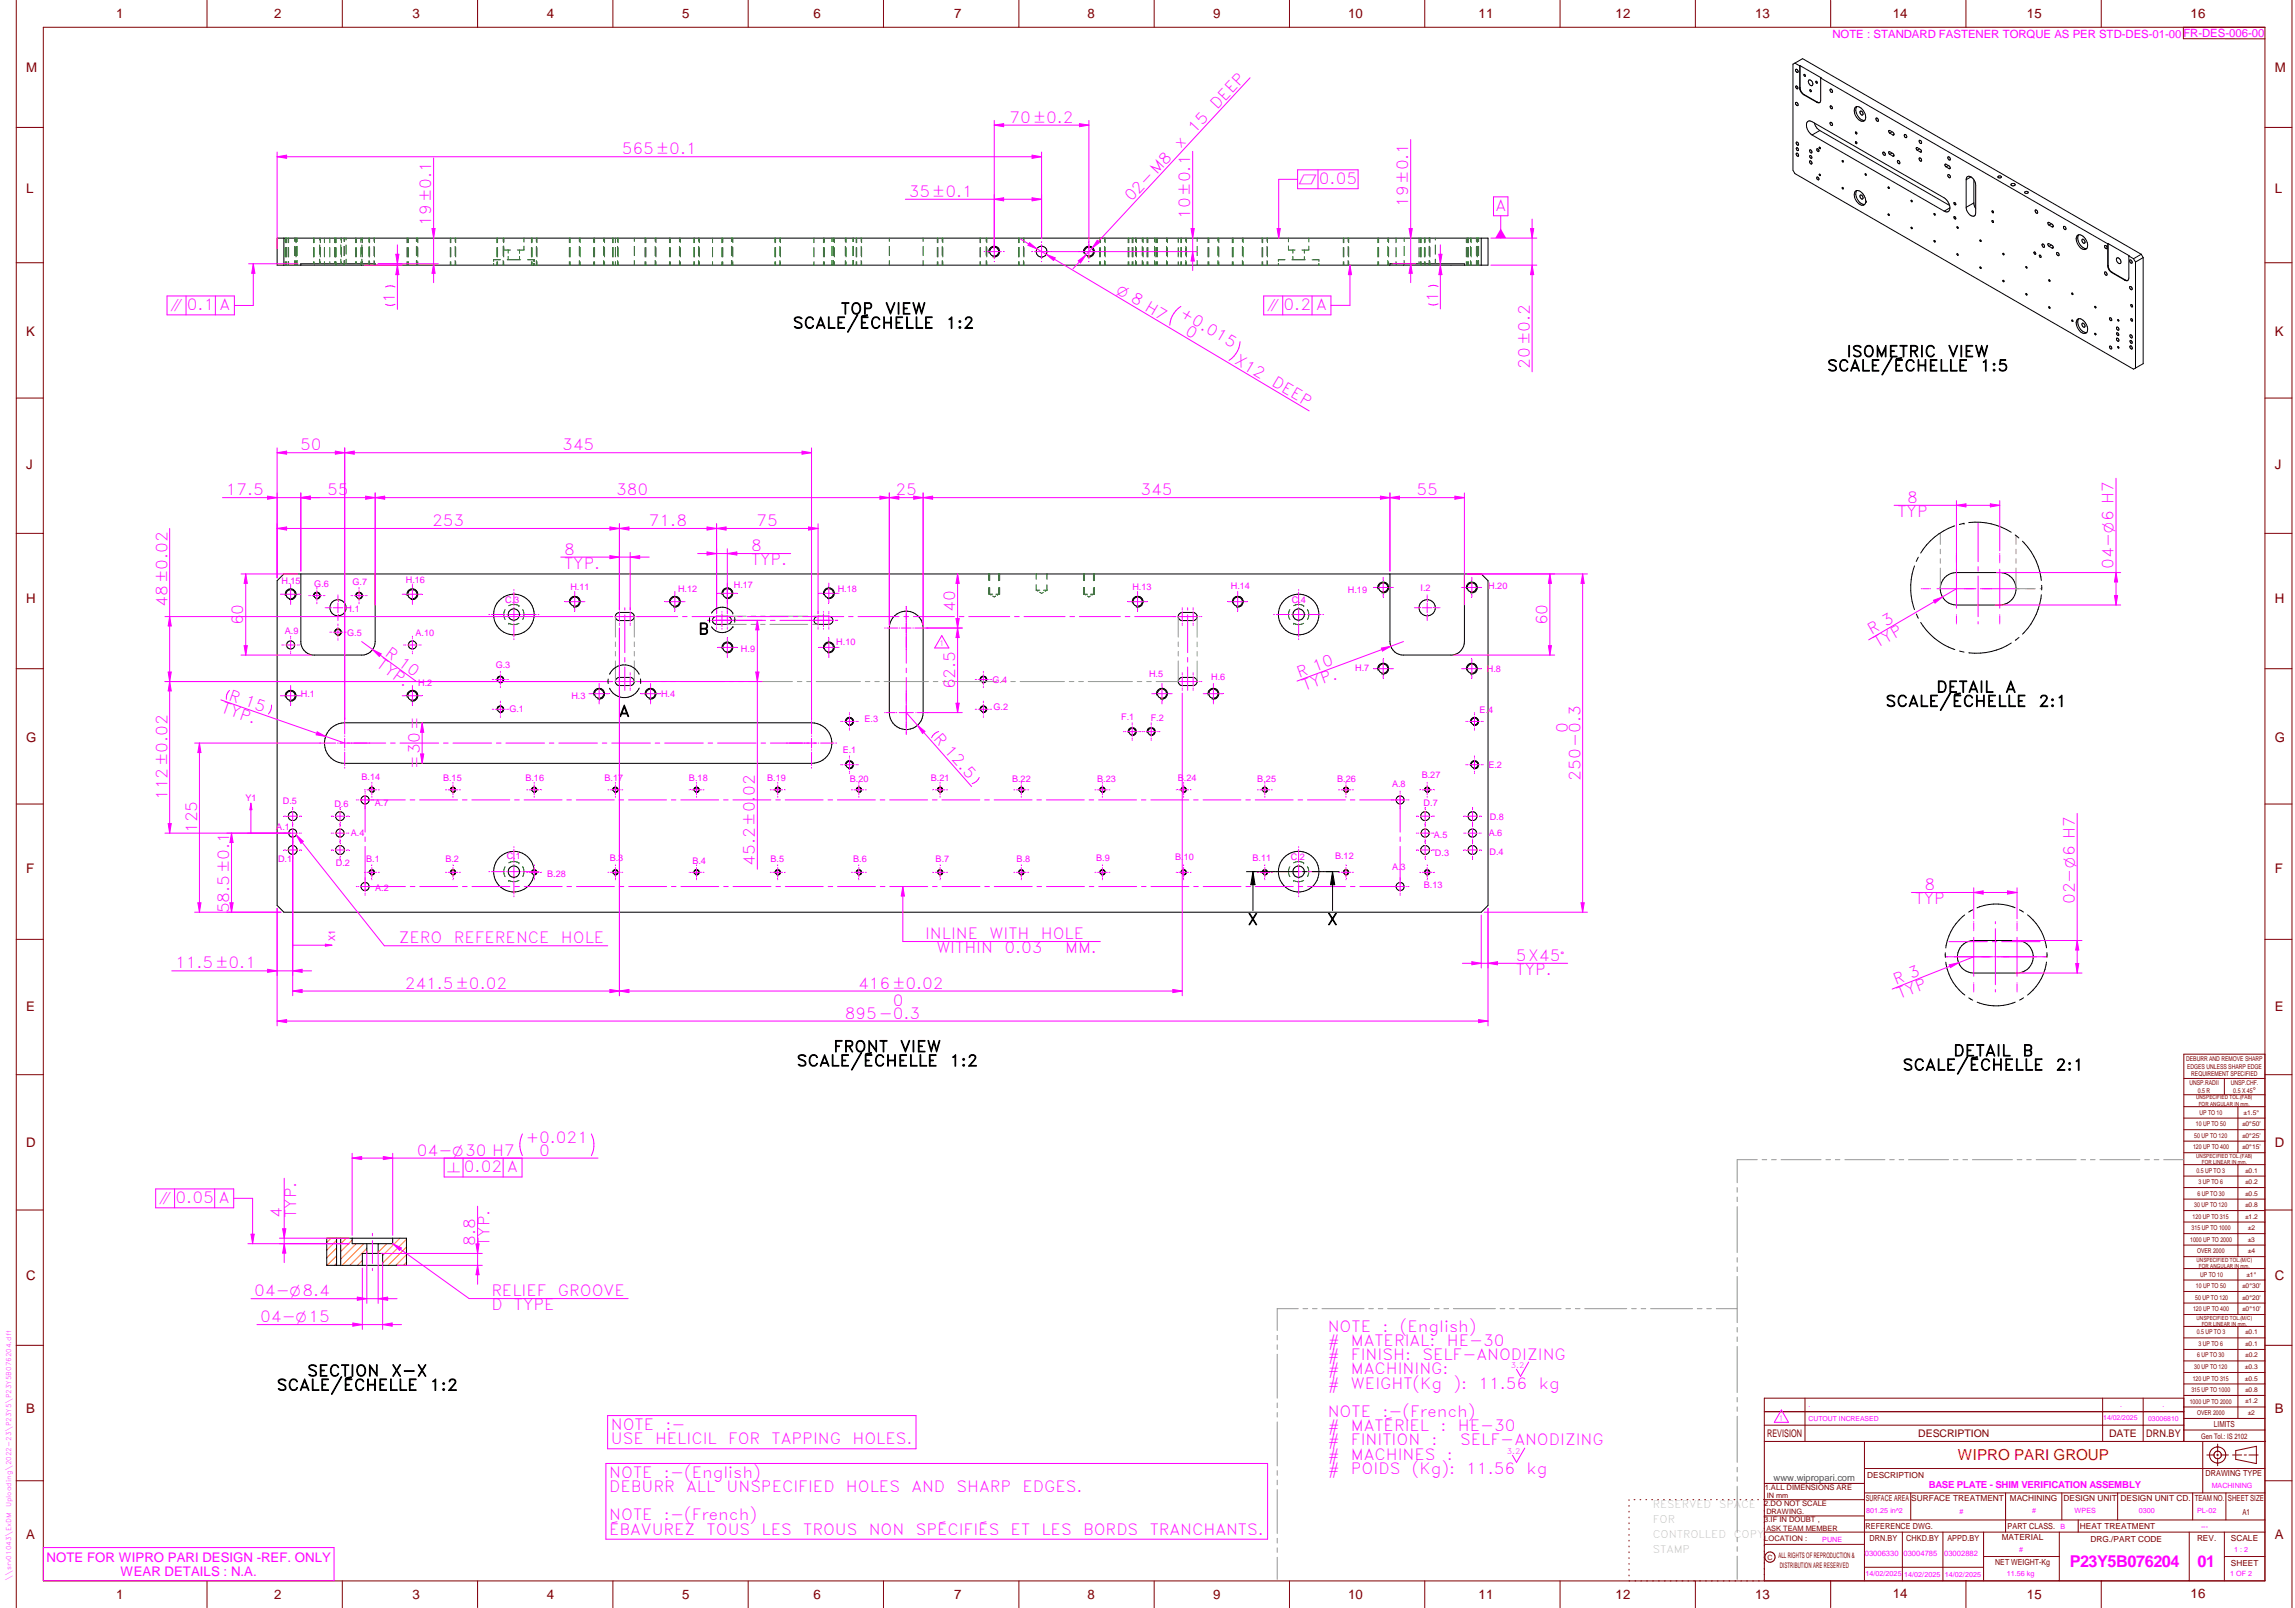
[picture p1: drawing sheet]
<svg xmlns="http://www.w3.org/2000/svg" width="848mm" height="594mm" viewBox="0 0 848 594" stroke-linecap="round" stroke-linejoin="round" font-family="sans-serif">
<defs><g id="words">
<g font-size="6" fill="#f0f">
<text x="764.8" y="578.9">P23Y5B076204</text>
<text x="812.1" y="578.9">01</text>
</g>
<g font-size="5.7" fill="#f0f">
<text x="449.7" y="40.7" transform="rotate(-47 449.7 40.7)">DEEP</text>
<text x="373" y="45.4">70±0.2</text>
<text x="441.5" y="49.5" transform="rotate(-47 441.5 49.5)">15</text>
<text x="229.8" y="57">565±0.1</text>
<text x="436.2" y="55.2" transform="rotate(-47 436.2 55.2)">x</text>
<text x="487.4" y="68">0.05</text>
<text x="335.8" y="72.8">35±0.1</text>
<text x="418.1" y="74.8" transform="rotate(-47 418.1 74.8)">02-M8</text>
<text x="520.4" y="76.5" transform="rotate(-90 520.4 76.5)">19±0.1</text>
<text x="552.6" y="78">A</text>
<text x="159.3" y="83.3" transform="rotate(-90 159.3 83.3)">19±0.1</text>
<text x="439.8" y="80.9" transform="rotate(-90 439.8 80.9)">10±0.1</text>
<text x="146" y="111.8" transform="rotate(-90 146 111.8)">1</text>
<text x="531.4" y="111.6" transform="rotate(-90 531.4 111.6)">1</text>
<text x="69.1" y="114.6">0.1 A</text>
<text x="435.7" y="116.8" transform="rotate(31 435.7 116.8)">+0.015</text>
<text x="474.3" y="114.6">0.2 A</text>
<text x="437.6" y="123.3" transform="rotate(31 437.6 123.3)">0</text>
<text x="455.8" y="134.2" transform="rotate(31 455.8 134.2)">X12</text>
<text x="565.3" y="136.1" transform="rotate(-90 565.3 136.1)">20±0.2</text>
<text x="469.6" y="142.4" transform="rotate(31 469.6 142.4)">DEEP</text>
<text x="111" y="166.4">50</text>
<text x="207.7" y="166.4">345</text>
<text x="83.4" y="183">17.5</text>
<text x="120.9" y="183">55</text>
<text x="227.7" y="183">380</text>
<text x="330.9" y="183">25</text>
<text x="421.5" y="183">345</text>
<text x="523.5" y="183">55</text>
<text x="704.8" y="185.8">8</text>
<text x="701.2" y="191.1">TYP</text>
<text x="159.7" y="194.4">253</text>
<text x="239.8" y="194.4">71.8</text>
<text x="279.6" y="194.4">75</text>
<text x="277.5" y="203.6">8</text>
<text x="208.4" y="205">8</text>
<text x="277.5" y="208.9">TYP.</text>
<text x="208.4" y="210.2">TYP.</text>
<text x="781" y="210.1" transform="rotate(-90 781 210.1)">04-O6 H7</text>
<text x="61.8" y="224.1" transform="rotate(-90 61.8 224.1)">48±0.02</text>
<text x="353" y="226" transform="rotate(-90 353 226)">40</text>
<text x="89.9" y="231" transform="rotate(-90 89.9 231)">60</text>
<text x="571.9" y="231" transform="rotate(-90 571.9 231)">60</text>
<text x="691.6" y="234.7" transform="rotate(-30 691.6 234.7)">R 3</text>
<text x="693.8" y="239.6" transform="rotate(-30 693.8 239.6)">TYP</text>
<text x="141.9" y="242" transform="rotate(36 141.9 242)">R 10</text>
<text x="138.8" y="246.2" transform="rotate(36 138.8 246.2)">TYP.</text>
<text x="480.1" y="250.4" transform="rotate(-20 480.1 250.4)">R 10</text>
<text x="353" y="254.7" transform="rotate(-90 353 254.7)">62.5</text>
<text x="482" y="255.3" transform="rotate(-20 482 255.3)">TYP.</text>
<text x="81.3" y="263.1" transform="rotate(19 81.3 263.1)">TYP.</text>
<text x="84.2" y="258.6" transform="rotate(19 84.2 258.6)">R 15</text>
<text x="344.7" y="273" transform="rotate(48 344.7 273)">R 12.5</text>
<text x="579.4" y="270.8" transform="rotate(-90 579.4 270.8)">0</text>
<text x="155.1" y="284.1" transform="rotate(-90 155.1 284.1)">=30=</text>
<text x="584" y="288.5" transform="rotate(-90 584 288.5)">250-0.3</text>
<text x="61.8" y="295.6" transform="rotate(-90 61.8 295.6)">112±0.02</text>
<text x="72.8" y="307.8" transform="rotate(-90 72.8 307.8)">125</text>
<text x="279" y="319.9" transform="rotate(-90 279 319.9)">45.2±0.02</text>
<text x="711.2" y="328.8">8</text>
<text x="707.6" y="334.1">TYP</text>
<text x="766.7" y="334" transform="rotate(-90 766.7 334)">02-O6 H7</text>
<text x="84.7" y="337.4" transform="rotate(-90 84.7 337.4)">58.5±0.1</text>
<text x="341.8" y="347">INLINE</text>
<text x="365.7" y="347">WITH</text>
<text x="384.6" y="347">HOLE</text>
<text x="147.4" y="348.5">ZERO</text>
<text x="167.7" y="348.5">REFERENCE</text>
<text x="207.3" y="348.5">HOLE</text>
<text x="346" y="352.2">WITHIN</text>
<text x="371.1" y="352.2">0.03</text>
<text x="393.6" y="352.2">MM.</text>
<text x="64.7" y="357.8">11.5±0.1</text>
<text x="560.1" y="355">5X45v</text>
<text x="149.6" y="365.3">241.5±0.02</text>
<text x="317.1" y="365.3">416±0.02</text>
<text x="560.1" y="360.3">TYP.</text>
<text x="700.6" y="363.9" transform="rotate(-22 700.6 363.9)">R 3</text>
<text x="329.9" y="371.8">0</text>
<text x="702" y="369.1" transform="rotate(-22 702 369.1)">TYP</text>
<text x="312.2" y="376.4">895-0.3</text>
<text x="194.3" y="422.4">+0.021</text>
<text x="154.1" y="427">04-O30 H7</text>
<text x="199.3" y="427">0</text>
<text x="171.4" y="433.1">0.02 A</text>
<text x="64.9" y="444.5">0.05 A</text>
<text x="104.1" y="450" transform="rotate(-90 104.1 450)">4</text>
<text x="109.4" y="450" transform="rotate(-90 109.4 450)">TYP.</text>
<text x="175.6" y="460.3" transform="rotate(-90 175.6 460.3)">8.8</text>
<text x="180.8" y="460.3" transform="rotate(-90 180.8 460.3)">TYP.</text>
<text x="94" y="478.9">04-O8.4</text>
<text x="181.6" y="478.9">RELIEF</text>
<text x="206.1" y="478.9">GROOVE</text>
<text x="181.6" y="484.1">D</text>
<text x="189.9" y="484.1">TYPE</text>
<text x="96.2" y="488.5">04-O15</text>
<text x="490.6" y="492">NOTE</text>
<text x="510.8" y="492">:</text>
<text x="517.3" y="492">(English)</text>
<text x="490.6" y="497.2">#</text>
<text x="499.2" y="497.2">MATERIAL:</text>
<text x="534.7" y="497.2">HE-30</text>
<text x="490.6" y="502.5">#</text>
<text x="499.2" y="502.5">FINISH:</text>
<text x="525.6" y="502.5">SELF-ANODIZING</text>
<text x="490.6" y="507.7">#</text>
<text x="499.2" y="507.7">MACHINING:</text>
<text x="490.6" y="513">#</text>
<text x="499.2" y="513">WEIGHT(Kg</text>
<text x="537.1" y="513">):</text>
<text x="546.4" y="513">11.56</text>
<text x="568.6" y="513">kg</text>
<text x="490.6" y="523.5">NOTE</text>
<text x="510.8" y="523.5">:-(French)</text>
<text x="225.7" y="528.2">NOTE</text>
<text x="225.7" y="533.5">USE</text>
<text x="242.1" y="533.5">HELICIL</text>
<text x="245.9" y="528.2">:-</text>
<text x="269" y="533.5">FOR</text>
<text x="285.1" y="533.5">TAPPING</text>
<text x="315" y="533.5">HOLES.</text>
<text x="490.6" y="528.7">#</text>
<text x="490.6" y="534">#</text>
<text x="499.2" y="528.7">MATÉRIEL</text>
<text x="499.2" y="534">FINITION</text>
<text x="529" y="534">:</text>
<text x="532.3" y="528.7">:</text>
<text x="538.7" y="528.7">HE-30</text>
<text x="539.6" y="534">SELF-ANODIZING</text>
<text x="490.6" y="539.2">#</text>
<text x="499.2" y="539.2">MACHINES</text>
<text x="534.7" y="539.2">:</text>
<text x="225.1" y="545.9">NOTE</text>
<text x="245.3" y="545.9">:-(English)</text>
<text x="490.6" y="544.5">#</text>
<text x="499.2" y="544.5">POIDS</text>
<text x="521.7" y="544.5">(Kg):</text>
<text x="541.9" y="544.5">11.56</text>
<text x="564.1" y="544.5">kg</text>
<text x="225.1" y="551.2">DEBURR</text>
<text x="253.6" y="551.2">ALL</text>
<text x="268.5" y="551.2">UNSPECIFIED</text>
<text x="312.6" y="551.2">HOLES</text>
<text x="336.8" y="551.2">AND</text>
<text x="353.5" y="551.2">SHARP</text>
<text x="377.8" y="551.2">EDGES.</text>
<text x="225.1" y="561.7">NOTE</text>
<text x="245.3" y="561.7">:-(French)</text>
<text x="225.1" y="566.9">ÉBAVUREZ</text>
<text x="261.1" y="566.9">TOUS</text>
<text x="281.4" y="566.9">LES</text>
<text x="296.8" y="566.9">TROUS</text>
<text x="321" y="566.9">NON</text>
<text x="338.4" y="566.9">SPÉCIFIÉS</text>
<text x="373.5" y="566.9">ET</text>
<text x="384.9" y="566.9">LES</text>
<text x="400.2" y="566.9">BORDS</text>
<text x="424.8" y="566.9">TRANCHANTS.</text>
</g>
<g font-size="5.7">
<text x="310.7" y="116.1">TOP</text>
<text x="327.1" y="116.1">VIEW</text>
<text x="292.9" y="121.3">SCALE/ÉCHELLE</text>
<text x="349.5" y="121.3">1:2</text>
<text x="682.4" y="131.9">ISOMETRIC</text>
<text x="719.8" y="131.9">VIEW</text>
<text x="675.2" y="137.1">SCALE/ÉCHELLE</text>
<text x="731.7" y="137.1">1:5</text>
<text x="258" y="234.4">B</text>
<text x="715.5" y="255.8">DETAIL</text>
<text x="741" y="255.8">A</text>
<text x="696.8" y="261.1">SCALE/ÉCHELLE</text>
<text x="753.3" y="261.1">2:1</text>
<text x="228.7" y="264.8">A</text>
<text x="461" y="341.7">X</text>
<text x="490.4" y="341.7">X</text>
<text x="308" y="388.7">FRONT</text>
<text x="332.6" y="388.7">VIEW</text>
<text x="294.4" y="393.9">SCALE/ÉCHELLE</text>
<text x="350.9" y="393.9">1:2</text>
<text x="703.1" y="395.4">SCALE/ÉCHELLE</text>
<text x="721.8" y="390.2">DETAIL</text>
<text x="747.4" y="390.2">B</text>
<text x="759.6" y="395.4">2:1</text>
<text x="113.5" y="508.5">SECTION</text>
<text x="144.6" y="508.5">X-X</text>
<text x="102.2" y="513.7">SCALE/ÉCHELLE</text>
<text x="158.8" y="513.7">1:2</text>
</g>
<text font-size="5.6" fill="#f00" x="723.5" y="539.3">WIPRO PARI GROUP</text>
<g font-size="5.4" fill="#f0f">
<text x="479.8" y="68">r</text>
<text x="412.2" y="108.2" transform="rotate(31 412.2 108.2)">O 8 H7</text>
<text x="63" y="114.6">i</text>
<text x="468.2" y="114.6">i</text>
<text x="165.2" y="433.1">n</text>
<text x="58.8" y="444.5">i</text>
</g>
<g font-size="4.9" fill="#800000">
<text x="42.9" y="6.6">1</text>
<text x="101.3" y="6.7">2</text>
<text x="152.5" y="6.7">3</text>
<text x="202.1" y="6.7">4</text>
<text x="252.1" y="6.7">5</text>
<text x="300.6" y="6.7">6</text>
<text x="352.6" y="6.7">7</text>
<text x="401.9" y="6.7">8</text>
<text x="448.4" y="6.7">9</text>
<text x="498.1" y="6.7">10</text>
<text x="546.4" y="6.7">11</text>
<text x="597" y="6.7">12</text>
<text x="648.5" y="6.6">13</text>
<text x="699.4" y="6.6">14</text>
<text x="749" y="6.7">15</text>
<text x="809.5" y="6.6">16</text>
<text x="9.7" y="26.7">M</text>
<text x="840.6" y="26.7">M</text>
<text x="9.7" y="71.4">L</text>
<text x="840.6" y="71.4">L</text>
<text x="9.7" y="124.2">K</text>
<text x="840.6" y="124.2">K</text>
<text x="9.7" y="173.4">J</text>
<text x="840.6" y="173.4">J</text>
<text x="9.7" y="222.7">H</text>
<text x="840.6" y="222.7">H</text>
<text x="9.7" y="274.3">G</text>
<text x="840.6" y="274.3">G</text>
<text x="9.7" y="322.6">F</text>
<text x="840.6" y="322.6">F</text>
<text x="9.7" y="373.3">E</text>
<text x="840.6" y="373.3">E</text>
<text x="9.7" y="423.8">D</text>
<text x="840.6" y="423.8">D</text>
<text x="9.7" y="472.8">C</text>
<text x="840.6" y="472.8">C</text>
<text x="9.7" y="522.1">B</text>
<text x="840.6" y="522.1">B</text>
<text x="9.7" y="568.7">A</text>
<text x="840.6" y="568.7">A</text>
<text x="42.9" y="590.6">1</text>
<text x="101.3" y="590.7">2</text>
<text x="152.5" y="590.7">3</text>
<text x="202.1" y="590.7">4</text>
<text x="252.1" y="590.7">5</text>
<text x="300.6" y="590.7">6</text>
<text x="352.6" y="590.7">7</text>
<text x="401.9" y="590.7">8</text>
<text x="448.4" y="590.7">9</text>
<text x="498.1" y="590.7">10</text>
<text x="546.4" y="590.7">11</text>
<text x="597" y="590.7">12</text>
<text x="648.5" y="590.6">13</text>
<text x="699.4" y="590.5">14</text>
<text x="749" y="590.7">15</text>
<text x="809.5" y="590.5">16</text>
</g>
<g font-size="4.9" fill="#f0f">
<text x="17.2" y="577">NOTE FOR WIPRO PARI DESIGN -REF. ONLY</text>
<text x="44.5" y="582.3">WEAR DETAILS : N.A.</text>
</g>
<text font-size="4.2" fill="#f0f" x="677.1" y="13.9">NOTE : STANDARD FASTENER TORQUE AS PER STD-DES-01-00FR-DES-006-00</text>
<g font-size="3.9" fill="#800000">
<text x="653" y="530.9">REVISION</text>
<text x="708.9" y="530.9">DESCRIPTION</text>
<text x="779.4" y="530.9">DATE</text>
<text x="793.1" y="530.9">DRN.BY</text>
</g>
<g font-size="3.9" fill="#c0c0c0">
<text x="610.8" y="557.1">RESERVED</text>
<text x="635.2" y="557.1">SPACE</text>
<text x="610.8" y="562.7">FOR</text>
<text x="610.8" y="568.3">CONTROLLED</text>
<text x="640.7" y="568.3">COPY</text>
<text x="610.8" y="573.8">STAMP</text>
</g>
<text font-size="3.6" fill="#f0f" x="712.8" y="549.8">BASE PLATE - SHIM VERIFICATION ASSEMBLY</text>
<text font-size="3.5" fill="#00f" x="655.4" y="547.1">www.wipropari.com</text>
<g font-size="3.4" fill="#f0f">
<text x="104" y="215.6">H.15</text>
<text x="150" y="215.6">H.16</text>
<text x="116.1" y="216.7">G.6</text>
<text x="130.2" y="216.1">G.7</text>
<text x="210.8" y="218.1">H.11</text>
<text x="250.6" y="218.7">H.12</text>
<text x="271.2" y="217.3">H.17</text>
<text x="309.6" y="218.7">H.18</text>
<text x="418.5" y="217.9">H.13</text>
<text x="454.8" y="217.8">H.14</text>
<text x="498.1" y="219.2">H.19</text>
<text x="524.9" y="218.3">I.2</text>
<text x="550" y="217.8">H.20</text>
<text x="129.2" y="226.2">I.1</text>
<text x="186.7" y="222.7">C.3</text>
<text x="477.4" y="222.9">C.4</text>
<text x="105.2" y="234.1">A.9</text>
<text x="128.3" y="234.9">G.5</text>
<text x="153.5" y="234.9">A.10</text>
<text x="309" y="238.3">H.10</text>
<text x="273.8" y="240.7">H.9</text>
<text x="183.2" y="246.7">G.3</text>
<text x="424.6" y="249.9">H.5</text>
<text x="447.5" y="251.2">H.6</text>
<text x="500.8" y="247.8">H.7</text>
<text x="549.4" y="248.5">H.8</text>
<text x="111.2" y="257.6">H.1</text>
<text x="154.5" y="253.5">H.2</text>
<text x="244.3" y="257.7">H.4</text>
<text x="366.8" y="252.5">G.4</text>
<text x="188.2" y="262.9">G.1</text>
<text x="211.2" y="258.4">H.3</text>
<text x="367.1" y="262.1">G.2</text>
<text x="546.8" y="263.3">E.4</text>
<text x="319.5" y="266.7">E.3</text>
<text x="414.4" y="265.9">F.1</text>
<text x="425.2" y="266.3">F.2</text>
<text x="311.4" y="278.1">E.1</text>
<text x="525.4" y="287.6">B.27</text>
<text x="550" y="283.9">E.2</text>
<text x="133.6" y="288">B.14</text>
<text x="163.7" y="288.7">B.15</text>
<text x="194.1" y="288.4">B.16</text>
<text x="223.4" y="288.4">B.17</text>
<text x="254.6" y="288.4">B.18</text>
<text x="283.5" y="288.4">B.19</text>
<text x="314.1" y="288.9">B.20</text>
<text x="344" y="288.4">B.21</text>
<text x="374" y="288.8">B.22</text>
<text x="405.5" y="288.8">B.23</text>
<text x="435.2" y="288.7">B.24</text>
<text x="464.6" y="288.8">B.25</text>
<text x="494.2" y="288.8">B.26</text>
<text x="514.4" y="290.6">A.8</text>
<text x="90.7" y="295.9">Y1</text>
<text x="104.5" y="296.9">D.5</text>
<text x="123.6" y="298.1">D.6</text>
<text x="138.5" y="297.7">A.7</text>
<text x="526.1" y="297.6">D.7</text>
<text x="550.5" y="302.9">D.8</text>
<text x="102.1" y="306.6">A.1</text>
<text x="129.6" y="308.9">A.4</text>
<text x="529.8" y="309.5">A.5</text>
<text x="550.1" y="308.7">A.6</text>
<text x="187.2" y="317.2">C.1</text>
<text x="434.3" y="317.6">B.10</text>
<text x="477" y="317.8">C.2</text>
<text x="493.4" y="317.5">B.12</text>
<text x="530.3" y="316.1">D.3</text>
<text x="550.5" y="315.7">D.4</text>
<text x="102.7" y="318.6">D.1</text>
<text x="124.1" y="319.8">D.2</text>
<text x="135.3" y="318.5">B.1</text>
<text x="164.6" y="318.3">B.2</text>
<text x="225.3" y="318.1">B.3</text>
<text x="255.9" y="319.4">B.4</text>
<text x="284.7" y="318.6">B.5</text>
<text x="315.3" y="318.5">B.6</text>
<text x="345.7" y="318.5">B.7</text>
<text x="375.7" y="318.4">B.8</text>
<text x="405" y="318.2">B.9</text>
<text x="462.8" y="318.1">B.11</text>
<text x="514.4" y="321.3">A.3</text>
<text x="138.6" y="329.1">A.2</text>
<text x="202.2" y="324.1">B.28</text>
<text x="526.1" y="328.2">B.13</text>
<text x="123.8" y="347.5" transform="rotate(-90 123.8 347.5)">X1</text>
</g>
<g font-size="3.1" fill="#800000">
<text x="818.1" y="527.3">LIMITS</text>
<text x="815" y="545.5">DRAWING TYPE</text>
<text x="690" y="546.1">DESCRIPTION</text>
<text x="689.5" y="554.6">SURFACE AREA</text>
<text x="706.2" y="554.6">SURFACE TREATMENT</text>
<text x="742.7" y="554.6">MACHINING</text>
<text x="762.5" y="554.6">DESIGN UNIT</text>
<text x="783.6" y="554.6">DESIGN UNIT CD.</text>
<text x="811" y="554.4">TEAM NO.</text>
<text x="823.3" y="554.5">SHEET SIZE</text>
<text x="828.6" y="559.9">A1</text>
<text x="689.4" y="564.9">REFERENCE DWG.</text>
<text x="690.8" y="569.3">DRN.BY</text>
<text x="704.4" y="569.2">CHKD.BY</text>
<text x="719.6" y="569.3">APPD.BY</text>
<text x="739.7" y="569.1">MATERIAL</text>
<text x="741.8" y="564.7">PART CLASS.</text>
<text x="768.6" y="564.7">HEAT TREATMENT</text>
<text x="772.5" y="569.7">DRG./PART CODE</text>
<text x="811.9" y="569.3">REV.</text>
<text x="824.4" y="569.4">SCALE</text>
<text x="737.3" y="578">NET WEIGHT-Kg</text>
<text x="824.4" y="578.5">SHEET</text>
</g>
<text font-size="3" fill="#800000" x="832.4" y="403.9">°</text>
<g font-size="2.8" fill="#f0f">
<text x="347" y="238.8">1</text>
<text x="558.3" y="505.4">3.2</text>
<text x="657.3" y="524.8">1</text>
<text x="556.9" y="537.2">3.2</text>
<text x="689.1" y="575">03006330</text>
<text x="703.4" y="574.9">03004785</text>
<text x="718.4" y="575">03002882</text>
</g>
<g font-size="2.8" fill="#800000">
<text x="813.4" y="531.5">Gen Tol.: IS 2102</text>
<text x="652.1" y="550.4">1.ALL DIMENSIONS ARE</text>
<text x="652" y="556.4">2.DO NOT SCALE</text>
<text x="652" y="562.5">3.IF IN DOUBT ,</text>
<text x="652" y="569.2">LOCATION :</text>
<text x="657.2" y="575.8">ALL RIGHTS OF REPRODUCTION &amp;</text>
<text x="657.7" y="579.2">DISTRIBUTION ARE RESERVED</text>
</g>
<g font-size="2.7" fill="#f0f">
<text x="817.3" y="549.9">MACHINING</text>
<text x="689.6" y="559.1">801.25 in^2</text>
<text x="724.1" y="559.2">#</text>
<text x="751" y="559.1">#</text>
<text x="766.6" y="559">WPES</text>
<text x="790.3" y="558.8">0300</text>
<text x="811.9" y="558.8">PL-02</text>
<text x="673.4" y="569.6">PUNE</text>
<text x="761.4" y="564.9">B</text>
<text x="813.3" y="564.9">---</text>
<text x="746.1" y="573.2">#</text>
<text x="825.6" y="573.4">1 : 2</text>
<text x="689.4" y="582.4">14/02/2025</text>
<text x="703.7" y="582.5">14/02/2025</text>
<text x="718.7" y="582.6">14/02/2025</text>
<text x="741.6" y="582.2">11.56 kg</text>
<text x="824.1" y="582.4">1 OF 2</text>
</g>
<g font-size="2.7" fill="#800000">
<text x="652.9" y="553.5">IN mm</text>
<text x="652.7" y="559.5">DRAWING.</text>
<text x="652.7" y="565.5">ASK TEAM MEMBER</text>
<text x="653.1" y="576.3">C</text>
</g>
<g font-size="2.5" fill="#800000">
<text x="807.8" y="392">DEBURR AND REMOVE SHARP</text>
<text x="808.2" y="394.8">EDGES UNLESS SHARP EDGE</text>
<text x="809.1" y="400.9">UNSP.RADII</text>
<text x="809.8" y="397.6">REQUIREMENT SPECIFIED</text>
<text x="824.4" y="400.7">UNSP.CHF.</text>
<text x="812.2" y="403.6">0.5 R</text>
<text x="825.3" y="403.9">0.5 X 45</text>
<text x="812.8" y="411.8">UP TO 10</text>
<text x="829.1" y="411.9">±1.5°</text>
<text x="811.4" y="416.1">10 UP TO 50</text>
<text x="828.5" y="416.1">±0°50'</text>
<text x="810.4" y="424.5">120 UP TO 400</text>
<text x="810.9" y="420.3">50 UP TO 120</text>
<text x="828.5" y="424.5">±0°15'</text>
<text x="828.5" y="420.3">±0°25'</text>
<text x="811.7" y="433.2">0.5 UP TO 3</text>
<text x="812.5" y="437.5">3 UP TO 6</text>
<text x="829.6" y="437.4">±0.2</text>
<text x="829.6" y="433.2">±0.1</text>
<text x="812" y="441.7">6 UP TO 30</text>
<text x="829.6" y="441.7">±0.5</text>
<text x="810.9" y="445.9">30 UP TO 120</text>
<text x="829.6" y="446">±0.8</text>
<text x="809.9" y="454.4">315 UP TO 1000</text>
<text x="810.3" y="450.2">120 UP TO 315</text>
<text x="829.6" y="450.2">±1.2</text>
<text x="830.7" y="454.4">±2</text>
<text x="809.4" y="458.7">1000 UP TO 2000</text>
<text x="830.6" y="458.7">±3</text>
<text x="811.9" y="463">OVER 2000</text>
<text x="830.7" y="463">±4</text>
<text x="813.1" y="471.6">UP TO 10</text>
<text x="830.1" y="471.6">±1°</text>
<text x="811.4" y="475.9">10 UP TO 50</text>
<text x="828.5" y="475.9">±0°30'</text>
<text x="810.4" y="484.4">120 UP TO 400</text>
<text x="811.2" y="480.1">50 UP TO 120</text>
<text x="828.5" y="484.4">±0°10'</text>
<text x="828.5" y="480.1">±0°20'</text>
<text x="811.7" y="493">0.5 UP TO 3</text>
<text x="812.4" y="497.2">3 UP TO 6</text>
<text x="829.6" y="497.3">±0.1</text>
<text x="829.6" y="493">±0.1</text>
<text x="811.9" y="501.5">6 UP TO 30</text>
<text x="829.6" y="501.5">±0.2</text>
<text x="810.8" y="505.8">30 UP TO 120</text>
<text x="829.6" y="505.8">±0.3</text>
<text x="809.8" y="514.3">315 UP TO 1000</text>
<text x="810.3" y="510.1">120 UP TO 315</text>
<text x="829.6" y="510">±0.5</text>
<text x="829.6" y="514.3">±0.8</text>
<text x="809.2" y="518.5">1000 UP TO 2000</text>
<text x="829.6" y="518.5">±1.2</text>
<text x="811.9" y="522.8">OVER 2000</text>
<text x="830.6" y="522.7">±2</text>
</g>
<g font-size="2.5" fill="#f0f">
<text x="668.4" y="519.9">.</text>
<text x="783.5" y="520">.</text>
<text x="799.1" y="519.9">.</text>
<text x="668.4" y="524.9">CUTOUT INCREASED</text>
<text x="777.2" y="524.8">14/02/2025</text>
<text x="793.8" y="524.8">03006810</text>
</g>
<g font-size="2.4" fill="#f0f">
<text x="4.1" y="556.9" transform="rotate(-90 4.1 556.9)">Uploading\2022-23\P23Y5\P23Y5B076204.dft</text>
<text x="4.1" y="584.1" transform="rotate(-90 4.1 584.1)">\\srv01043\ExDM</text>
</g>
<g font-size="2.1" fill="#800000">
<text x="811.5" y="406.1">UNSPECIFIED TOL.(FAB)</text>
<text x="812.5" y="408.5">FOR ANGULAR IN mm.</text>
<text x="811.6" y="427.7">UNSPECIFIED TOL.(FAB)</text>
<text x="813.6" y="430.1">FOR LINEAR IN mm.</text>
<text x="811.7" y="466.1">UNSPECIFIED TOL.(M/C)</text>
<text x="812.5" y="468.5">FOR ANGULAR IN mm.</text>
<text x="811.7" y="487.6">UNSPECIFIED TOL.(M/C)</text>
<text x="813.6" y="489.9">FOR LINEAR IN mm.</text>
</g>
</g></defs>
<g fill="none" stroke="#800000" stroke-width=".37">
<path d="M6 .1v593.9M16 10.1h821v573.9l-821 .1zM76.5 .1v10M126.5 .1v10M176.5 .1v10M226.5 .1v10M276.5 .1v10M326.5 .1v10M376.5 .1v10M426.5 .1v10M476.5 .1v10M526.5 .1v10"/>
<path d="M576.5 .1v10M626.5 .1v10M676.5 .1v10M726.5 .1v10M776.5 .1v10M806.8 10.1v4.2l30.2 .1M847 .1v593.9M6 47.1h10M837 47.1h10M6 97.1h10M837 97.1h10M6 147.1h10"/>
<path d="M837 147.1h10M6 197.1h10M837 197.1h10M6 247.1h10M837 247.1h10M6 297.1h10M837 297.1h10M6 347h10M837 347h10M6 397h10M807 398.4h30M822 398.4v6.1"/>
<path d="M837 397h10M837 389.5h-30v143.1M807 404.5h30M807 408.9h30M807 413.1h30M807 417.4h30M827 408.9v17M807 421.6h30M807 425.9h30M807 430.3h30M807 434.5h30M807 438.7h30"/>
<path d="M827 430.3v34M6 447h10M807 443h30M807 447.3h30M807 451.5h30M807 455.8h30M807 460h30M837 447h10M807 464.3h30M807 468.7h30M807 472.9h30M807 477.1h30"/>
<path d="M827 468.7v16.9M6 497h10M807 481.4h30M807 485.6h30M807 490.1h30M807 494.3h30M807 498.6h30M827 490.1v33.9M837 497h10M667 516.6v16M777 516.6v16M792 516.6v16"/>
<path d="M807 502.8h30M807 507.1h30M807 511.3h30M807 515.5h30M807 519.8h30M807 516.6h-155v67.5M652 532.6h185.2M652 521.5h155M652 526.5h155M689 532.6v51.4M807 524h30M807 528.3h30"/>
<path d="M814 532.6v19M815.5 537.5h2.8M819.1 537.5h.7M819.5 533.5v2.9M819.5 537.2v.7M819.5 538.7v2.8M820.6 537.5h2.9M825 537.5h3.4M826.2 535.9l7.6-1.6v6.4l-7.6-1.5zM829.3 537.5h.8M831 537.5h3.5M6 547.1h10"/>
<path d="M602 554.1v.3M602 556.2v.3M602 558.3v.3M603.8 554.1h.4M606 554.1h.3M608.2 554.1h.3M610.4 554.1h.3M612.6 554.1h.3M614.7 554.1h.3M616.9 554.1h.3M619.1 554.1h.3M621.2 554.1h.3"/>
<path d="M623.4 554.1h.3M625.6 554.1h.3M627.8 554.1h.3M629.9 554.1h.4M632.1 554.1h.3M634.3 554.1h.3M636.5 554.1h.3M638.6 554.1h.3M640.8 554.1h.3M643 554.1h.3M645.2 554.1h.3M647.3 554.1h.4"/>
<path d="M649.5 554.1h.3M652 548h37M689 542.5h148M689 551.6h148M689 554.1h-37.3M706.1 551.6v10M741.1 551.6v14.4M761.9 551.6v10M782.5 551.6v10M810.3 551.6v10M822.5 551.6v10M837 547.1h10"/>
<path d="M602 560.5v.3M602 562.6v.3M602 564.8v.3M602 566.9v.3M602 569v.3M602 571.2v.3M602 573.3v.4M602 575.5v.3M602 577.6v.3M602 579.8v.3M652 570.6h37M652 560.1h37"/>
<path d="M689 561.6h148M689 579h44M703 566v18M718 566v18M733 575.1h28M733 566v18M761 566v18M768 561.6v4.4M809 566v18M822 566v18M822 575.1h15M837 566h-185"/>
<path d="M76.5 584.1v9.9M126.5 584.1v9.9M176.5 584.1v9.9M226.5 584.1v9.9M276.5 584.1v9.9M326.5 584.1v9.9M376.5 584.1v9.9M426.5 584.1v9.9M476.5 584.1v9.9M526.5 584.1v9.9M576.5 584.1v9.9M602 581.9v.3"/>
<path d="M626.5 584.1v9.9M676.5 584.1v9.9M726.5 584.1v9.9M776.5 584.1v9.9"/>
<circle cx="819.5" cy="537.5" r="2.99"/>
<circle cx="819.5" cy="537.5" r="1.39"/>
<circle cx="654.1" cy="575.3" r="1.9"/>
</g>
<g fill="none" stroke="#f0f" stroke-width=".37">
<path d="M131.7 327.5h.2M132.2 327.5h.3M133.1 327.5h3.6M134.9 329.9v.3M134.9 330.5v.3M134.9 324.3v.3M134.9 324.9v.2M134.9 325.8v3.6M135.6 322.3h3.6M137.3 327.5h.2M137.4 320.5v3.6M137.9 327.5h.2"/>
<path d="M139.8 322.3h.1M140 322.3h.2M514.1 327.5h.3M514.7 327.5h.3M515.6 327.5h3.6M517.4 324.3v.3M517.4 324.9v.2M517.4 325.8v3.6M517.4 329.9v.3M517.4 330.5v.3M519.8 327.5h.2M520.4 327.5h.3"/>
<path d="M564.9 503.2l-3 5.3-1.5-2.6M563.5 535l-3.1 5.3-1.5-2.7M658.3 520.9l2.6 4.6h-5.2zM223.9 540.7h244.5v28h-244.5zM16 571.8h107.4v12.2h-107.4z"/>
</g>
<g fill="none" stroke="#949494" stroke-width=".37">
<path d="M641.9 438.7v1.8M649.4 428.5h-7.5v8.5M651.2 428.5h1.7M654.6 428.5h1.8M658.2 428.5h14.7M674.7 428.5h1.7M678.2 428.5h1.7M681.7 428.5h14.8M698.3 428.5h1.7M701.8 428.5h1.7M705.3 428.5h14.7M721.9 428.5h1.7"/>
<path d="M725.3 428.5h1.8M728.9 428.5h14.7M745.4 428.5h1.7M748.9 428.5h1.7M752.4 428.5h14.8M769 428.5h1.7M772.5 428.5h1.7M776 428.5h14.7M792.6 428.5h1.7M796 428.5h1.8M799.5 428.5h7.4M641.9 442.3v1.6"/>
<path d="M641.9 445.8v17M641.9 464.6v1.7M641.9 468.1v1.7M641.9 471.6v17.1M472 493.4v1.6M472 496.8v1.8M479.7 483.5h-7.7v8M481.5 483.5h1.7M485 483.5h1.7M488.5 483.5h15.5M505.8 483.5h1.7M509.3 483.5h1.7"/>
<path d="M512.8 483.5h15.5M530.1 483.5h1.7M533.6 483.5h1.7M537.1 483.5h15.5M554.4 483.5h1.7M557.9 483.5h1.7M561.4 483.5h15.5M578.7 483.5h1.6M582.2 483.5h1.7M585.6 483.5h15.5M603 483.5h1.6M606.4 483.5h1.8"/>
<path d="M609.9 483.5h15.5M627.2 483.5h1.7M630.7 483.5h1.7M634.2 483.5h7.7M641.9 490.4v1.7M641.9 493.9v1.7M641.9 497.4v17.1M472 500.3v16.3M472 518.3v1.8M641.9 516.3v1.6M641.9 519.8v1.7M472 521.8v1.7"/>
<path d="M472 525.4v16.2M641.9 523.2v17.1M472 543.3v1.7M472 546.9v1.7M472 550.3v16.2M641.9 542.1v1.7M641.9 545.6v1.7M641.9 549.1v17M472 568.3v1.8M472 571.8v1.7M472 575.4v8.1M641.9 567.9v1.7"/>
<path d="M641.9 571.4v1.8M641.9 574.9v8.6"/>
</g>
<g fill="none" stroke="#000" stroke-width=".37">
<path d="M104.9 212h442.5l2.5 2.5v120l-2.5 2.5h-442.5l-2.5-2.5v-120zM111.2 212v25a4.9 4.9 0 0 0 5 5h17.4a4.9 4.9 0 0 0 5-5v-25M266.9 219.7a2 2 0 0 1 1.7-2.5 2 2 0 0 1 2.2 2.2 2 2 0 0 1-2.5 1.7M304.4 219.7a2 2 0 0 1 1.7-2.5 2 2 0 0 1 2.2 2.2 2 2 0 0 1-2.5 1.7M509.2 217.6a2.02 2.02 0 0 1 1.8-2.6 2.02 2.02 0 0 1 2.2 2.2 2.02 2.02 0 0 1-2.6 1.8M541.1 212v25a5 5 0 0 1-4.9 5h-17.6a4.9 4.9 0 0 1-5-5v-25M542 217.6a2.01 2.01 0 0 1 1.8-2.6 2.01 2.01 0 0 1 2.1 2.3 2.01 2.01 0 0 1-2.6 1.7M105.5 220a2 2 0 0 1 1.7-2.4 2 2 0 0 1 2.2 2.1 2 2 0 0 1-2.5 1.8M115.9 220.3a1.24 1.24 0 0 1 1.1-1.5 1.24 1.24 0 0 1 1.3 1.3 1.24 1.24 0 0 1-1.5 1.1M123.7 233.8a1.24 1.24 0 0 1 1.1-1.5 1.24 1.24 0 0 1 1.3 1.3 1.24 1.24 0 0 1-1.5 1.1M131.5 220.3a1.24 1.24 0 0 1 1.1-1.5 1.24 1.24 0 0 1 1.3 1.3 1.24 1.24 0 0 1-1.5 1.1M150.5 220a2 2 0 0 1 1.7-2.4 2 2 0 0 1 2.2 2.1 2 2 0 0 1-2.5 1.8"/>
<path d="M210.5 222.8a2.01 2.01 0 0 1 1.8-2.5 2.01 2.01 0 0 1 2.1 2.2 2.01 2.01 0 0 1-2.5 1.7M227.9 226.7l1-.4h4a1.5 1.5 0 0 1 1.5 1.5 1.5 1.5 0 0 1-1.5 1.5h-4a1.48 1.48 0 0 1-1.4-1 1.48 1.48 0 0 1 .4-1.6zM247.5 222.8a2.01 2.01 0 0 1 1.8-2.5 2.01 2.01 0 0 1 2.1 2.2 2.01 2.01 0 0 1-2.5 1.7M263.8 228l1-.3h4a1.5 1.5 0 0 1 1.5 1.5 1.5 1.5 0 0 1-1.5 1.5h-4a1.48 1.48 0 0 1-1.4-1 1.48 1.48 0 0 1 .4-1.7zM266.9 239.7a2 2 0 0 1 1.8-2.5 2 2 0 0 1 2.1 2.2 2 2 0 0 1-2.5 1.7M301.3 228l1-.3h4a1.5 1.5 0 0 1 1.5 1.5 1.5 1.5 0 0 1-1.5 1.5h-4a1.48 1.48 0 0 1-1.4-1 1.48 1.48 0 0 1 .4-1.7zM304.4 239.7a2 2 0 0 1 1.8-2.5 2 2 0 0 1 2.1 2.2 2 2 0 0 1-2.5 1.7M330.7 227.5a6.2 6.2 0 0 1 6.7-1.2 6.2 6.2 0 0 1 3.7 5.7v31.3a6.2 6.2 0 0 1-6.2 6.3 6.2 6.2 0 0 1-6.3-6.3v-31.3a6.1 6.1 0 0 1 2.1-4.5zM418.5 222.8a2.01 2.01 0 0 1 1.8-2.5 2.01 2.01 0 0 1 2.1 2.2 2.01 2.01 0 0 1-2.5 1.7M435.9 226.7l1-.4h4a1.5 1.5 0 0 1 1.5 1.5 1.5 1.5 0 0 1-1.5 1.5h-4a1.5 1.5 0 0 1-1.4-1 1.5 1.5 0 0 1 .4-1.6zM455.5 222.8a2.01 2.01 0 0 1 1.8-2.5 2.01 2.01 0 0 1 2.1 2.2 2.01 2.01 0 0 1-2.5 1.7M105.5 257.6a2 2 0 0 1 1.7-2.6 2 2 0 0 1 2.2 2.2 2 2 0 0 1-2.5 1.8"/>
<path d="M150.5 257.6a2 2 0 0 1 1.7-2.6 2 2 0 0 1 2.2 2.2 2 2 0 0 1-2.5 1.8M183.7 251.4a1.25 1.25 0 0 1 1.1-1.6 1.25 1.25 0 0 1 1.3 1.4 1.25 1.25 0 0 1-1.5 1.1M219.5 256.8a2 2 0 0 1 1.7-2.5 2 2 0 0 1 2.2 2.2 2 2 0 0 1-2.5 1.7M227.9 250.7l1-.4h4a1.5 1.5 0 0 1 1.5 1.5 1.5 1.5 0 0 1-1.5 1.5h-4a1.49 1.49 0 0 1-1.4-1 1.49 1.49 0 0 1 .4-1.6zM238.5 256.8a2 2 0 0 1 1.8-2.5 2 2 0 0 1 2.1 2.2 2 2 0 0 1-2.5 1.7M362.2 251.4a1.26 1.26 0 0 1 1.1-1.6 1.26 1.26 0 0 1 1.4 1.4 1.26 1.26 0 0 1-1.6 1.1M363.4 250a1.05 1.05 0 0 0-1 1.4 1.05 1.05 0 0 0 1.7 .4 1.05 1.05 0 0 0-.3-1.7l-.4-.1M427.4 256.8a2 2 0 0 1 1.8-2.5 2 2 0 0 1 2.2 2.2 2 2 0 0 1-2.5 1.7M435.9 250.7l1-.4h4a1.5 1.5 0 0 1 1.5 1.5 1.5 1.5 0 0 1-1.5 1.5h-4a1.51 1.51 0 0 1-1.4-1 1.51 1.51 0 0 1 .4-1.6zM446.4 256.8a2 2 0 0 1 1.8-2.5 2 2 0 0 1 2.2 2.2 2 2 0 0 1-2.5 1.7M509.2 247.6a2.01 2.01 0 0 1 1.7-2.6 2.01 2.01 0 0 1 2.2 2.2 2.01 2.01 0 0 1-2.5 1.8M542 247.6a2 2 0 0 1 1.7-2.6 2 2 0 0 1 2.2 2.2 2 2 0 0 1-2.6 1.8"/>
<path d="M122.3 269a8 8 0 0 1 5.1-2h172.5a7.5 7.5 0 0 1 7.5 7.5 7.5 7.5 0 0 1-7.5 7.5h-172.5a7.5 7.5 0 0 1-7-4.7 7.5 7.5 0 0 1 1.9-8.3zM183.7 262.3a1.24 1.24 0 0 1 1.1-1.5 1.24 1.24 0 0 1 1.3 1.3 1.24 1.24 0 0 1-1.5 1.1M312.5 266.9a1.49 1.49 0 0 1 1.3-1.9 1.49 1.49 0 0 1 1.6 1.7 1.49 1.49 0 0 1-1.9 1.3M362.2 262.3a1.24 1.24 0 0 1 1.1-1.5 1.24 1.24 0 0 1 1.3 1.4 1.24 1.24 0 0 1-1.5 1M363.4 261a1.05 1.05 0 0 0-1 1.4 1.05 1.05 0 0 0 1.7 .4 1.05 1.05 0 0 0-.3-1.7l-.4-.1M416.9 270.7a1.49 1.49 0 0 1 1.4-1.9 1.49 1.49 0 0 1 1.6 1.6 1.49 1.49 0 0 1-1.9 1.3M423.9 270.7a1.51 1.51 0 0 1 1.3-1.9 1.51 1.51 0 0 1 1.7 1.6 1.51 1.51 0 0 1-1.9 1.3M543.4 266.9a1.49 1.49 0 0 1 1.3-1.9 1.49 1.49 0 0 1 1.7 1.7 1.49 1.49 0 0 1-1.9 1.3M136.4 292.1a1 1 0 0 1 .9-1.3 1 1 0 0 1 1.1 1.1 1 1 0 0 1-1.3 .8M166.4 292.1a.99 .99 0 0 1 .8-1.3 .99 .99 0 0 1 1.2 1 .99 .99 0 0 1-1.3 .9M196.4 292.1a.99 .99 0 0 1 .9-1.3 .99 .99 0 0 1 1.1 1 .99 .99 0 0 1-1.3 .9M226.4 292.1a1 1 0 0 1 .9-1.3 1 1 0 0 1 1.1 1.1 1 1 0 0 1-1.3 .8"/>
<path d="M256.4 292.1a.99 .99 0 0 1 .8-1.3 .99 .99 0 0 1 1.2 1 .99 .99 0 0 1-1.3 .9M286.4 292.1a.99 .99 0 0 1 .9-1.3 .99 .99 0 0 1 1.1 1 .99 .99 0 0 1-1.3 .9M312.5 282.9a1.49 1.49 0 0 1 1.3-1.9 1.49 1.49 0 0 1 1.6 1.7 1.49 1.49 0 0 1-1.9 1.3M316.4 292.1a.99 .99 0 0 1 .9-1.3 .99 .99 0 0 1 1.1 1.1 .99 .99 0 0 1-1.3 .8M346.4 292.1a.99 .99 0 0 1 .8-1.3 .99 .99 0 0 1 1.2 1 .99 .99 0 0 1-1.3 .9M376.4 292.1a.99 .99 0 0 1 .9-1.3 .99 .99 0 0 1 1.1 1 .99 .99 0 0 1-1.3 .9M406.4 292.1a.99 .99 0 0 1 .9-1.3 .99 .99 0 0 1 1.1 1.1 .99 .99 0 0 1-1.3 .8M436.4 292.1a.99 .99 0 0 1 .8-1.3 .99 .99 0 0 1 1.2 1 .99 .99 0 0 1-1.3 .9M466.4 292.1a.99 .99 0 0 1 .9-1.3 .99 .99 0 0 1 1.1 1 .99 .99 0 0 1-1.3 .9M496.4 292.1a.99 .99 0 0 1 .9-1.3 .99 .99 0 0 1 1.1 1.1 .99 .99 0 0 1-1.3 .8M526.4 292.1a.99 .99 0 0 1 .8-1.3 .99 .99 0 0 1 1.2 1 .99 .99 0 0 1-1.3 .9M543.4 282.9a1.49 1.49 0 0 1 1.3-1.9 1.49 1.49 0 0 1 1.7 1.7 1.49 1.49 0 0 1-1.9 1.3"/>
<path d="M136.4 322.5a1.01 1.01 0 0 1 1-1.2 1.01 1.01 0 0 1 1 1.1 1.01 1.01 0 0 1-1.3 .9M166.4 322.5a1.01 1.01 0 0 1 .9-1.2 1.01 1.01 0 0 1 1.1 1.1 1.01 1.01 0 0 1-1.3 .9M196.4 322.5a1.01 1.01 0 0 1 .9-1.2 1.01 1.01 0 0 1 1.1 1.1 1.01 1.01 0 0 1-1.3 .9M197.4 321.5a.81 .81 0 0 0-.8 .8 .81 .81 0 0 0 .7 .8M197.4 321.5a7.5 7.5 0 0 0-11.3-5.9 7.5 7.5 0 0 0-.3 12.7 7.5 7.5 0 0 0 11.5-5.2M197.4 321.5a.81 .81 0 0 1 .8 .8 .81 .81 0 0 1-.9 .8M226.4 322.5a1.01 1.01 0 0 1 1-1.2 1.01 1.01 0 0 1 1 1.1 1.01 1.01 0 0 1-1.3 .9M256.4 322.5a1.01 1.01 0 0 1 .9-1.2 1.01 1.01 0 0 1 1.1 1.1 1.01 1.01 0 0 1-1.3 .9M286.4 322.5a1.01 1.01 0 0 1 .9-1.2 1.01 1.01 0 0 1 1.1 1.1 1.01 1.01 0 0 1-1.3 .9M316.4 322.5a1 1 0 0 1 1-1.2 1 1 0 0 1 1 1.1 1 1 0 0 1-1.3 .9M346.4 322.5a1.01 1.01 0 0 1 .9-1.2 1.01 1.01 0 0 1 1.1 1.1 1.01 1.01 0 0 1-1.3 .9M376.4 322.5a1.01 1.01 0 0 1 .9-1.2 1.01 1.01 0 0 1 1.1 1.1 1.01 1.01 0 0 1-1.3 .9"/>
<path d="M406.4 322.5a1 1 0 0 1 1-1.2 1 1 0 0 1 1 1.1 1 1 0 0 1-1.3 .9M436.4 322.5a1.01 1.01 0 0 1 .9-1.2 1.01 1.01 0 0 1 1.1 1.1 1.01 1.01 0 0 1-1.3 .9M466.4 322.5a1.01 1.01 0 0 1 .9-1.2 1.01 1.01 0 0 1 1.1 1.1 1.01 1.01 0 0 1-1.3 .9M496.4 322.5a1 1 0 0 1 1-1.2 1 1 0 0 1 1 1.1 1 1 0 0 1-1.3 .9M526.4 322.5a1.01 1.01 0 0 1 .9-1.2 1.01 1.01 0 0 1 1.1 1.1 1.01 1.01 0 0 1-1.3 .9"/>
<circle cx="107.4" cy="219.5" r="1.7"/>
<circle cx="152.4" cy="219.5" r="1.7"/>
<circle cx="268.8" cy="219.2" r="1.71"/>
<circle cx="306.3" cy="219.2" r="1.69"/>
<circle cx="511.1" cy="217" r="1.69"/>
<circle cx="543.9" cy="217" r="1.71"/>
<circle cx="107.4" cy="238.3" r="1.49"/>
<circle cx="117.1" cy="220" r="1.05"/>
<circle cx="124.9" cy="233.5" r="1.05"/>
<circle cx="124.9" cy="224.5" r="3"/>
<circle cx="132.7" cy="220" r="1.05"/>
<circle cx="152.4" cy="238.3" r="1.49"/>
<circle cx="189.9" cy="227" r="2.09"/>
<circle cx="189.9" cy="227.1" r="7.5"/>
<circle cx="212.4" cy="222.3" r="1.69"/>
<circle cx="249.4" cy="222.3" r="1.69"/>
<circle cx="268.8" cy="239.2" r="1.7"/>
<circle cx="306.3" cy="239.2" r="1.68"/>
<circle cx="420.4" cy="222.3" r="1.71"/>
<circle cx="457.4" cy="222.3" r="1.71"/>
<circle cx="479.9" cy="227" r="2.1"/>
<circle cx="479.9" cy="227" r="7.5"/>
<circle cx="527.4" cy="224.5" r="2.99"/>
<circle cx="107.4" cy="257" r="1.7"/>
<circle cx="152.4" cy="257" r="1.7"/>
<circle cx="184.9" cy="251" r="1.05"/>
<circle cx="221.4" cy="256.3" r="1.69"/>
<circle cx="240.4" cy="256.3" r="1.7"/>
<circle cx="429.4" cy="256.3" r="1.69"/>
<circle cx="448.4" cy="256.3" r="1.7"/>
<circle cx="511.1" cy="247" r="1.69"/>
<circle cx="543.9" cy="247" r="1.71"/>
<circle cx="184.9" cy="262" r="1.05"/>
<circle cx="313.9" cy="266.6" r="1.25"/>
<circle cx="418.4" cy="270.3" r="1.22"/>
<circle cx="425.4" cy="270.3" r="1.23"/>
<circle cx="544.9" cy="266.6" r="1.25"/>
<circle cx="134.9" cy="295.5" r="1.49"/>
<circle cx="137.4" cy="291.8" r=".8"/>
<circle cx="167.4" cy="291.8" r=".8"/>
<circle cx="197.4" cy="291.8" r=".8"/>
<circle cx="227.4" cy="291.8" r=".8"/>
<circle cx="257.4" cy="291.8" r=".8"/>
<circle cx="287.4" cy="291.8" r=".8"/>
<circle cx="313.9" cy="282.5" r="1.25"/>
<circle cx="317.4" cy="291.8" r=".8"/>
<circle cx="347.4" cy="291.8" r=".8"/>
<circle cx="377.4" cy="291.8" r=".8"/>
<circle cx="407.4" cy="291.8" r=".81"/>
<circle cx="437.4" cy="291.8" r=".8"/>
<circle cx="467.4" cy="291.8" r=".8"/>
<circle cx="497.4" cy="291.8" r=".8"/>
<circle cx="517.4" cy="295.5" r="1.49"/>
<circle cx="527.4" cy="291.8" r=".8"/>
<circle cx="544.9" cy="282.5" r="1.25"/>
<circle cx="108.1" cy="307.8" r="1.5"/>
<circle cx="108.2" cy="301.5" r="1.66"/>
<circle cx="108.2" cy="314" r="1.64"/>
<circle cx="125.6" cy="307.8" r="1.5"/>
<circle cx="125.6" cy="301.5" r="1.66"/>
<circle cx="125.7" cy="314" r="1.64"/>
<circle cx="526.6" cy="301.5" r="1.66"/>
<circle cx="526.6" cy="314" r="1.64"/>
<circle cx="526.6" cy="307.8" r="1.51"/>
<circle cx="544.1" cy="307.8" r="1.5"/>
<circle cx="544.1" cy="301.5" r="1.66"/>
<circle cx="544.2" cy="314" r="1.64"/>
<circle cx="134.9" cy="327.6" r="1.5"/>
<circle cx="137.4" cy="322.3" r=".82"/>
<circle cx="167.4" cy="322.3" r=".81"/>
<circle cx="189.9" cy="322" r="2.09"/>
<circle cx="227.4" cy="322.3" r=".82"/>
<circle cx="257.4" cy="322.3" r=".81"/>
<circle cx="287.4" cy="322.3" r=".81"/>
<circle cx="317.4" cy="322.3" r=".82"/>
<circle cx="347.4" cy="322.3" r=".81"/>
<circle cx="377.4" cy="322.3" r=".82"/>
<circle cx="407.4" cy="322.3" r=".83"/>
<circle cx="437.4" cy="322.3" r=".81"/>
<circle cx="467.4" cy="322.3" r=".82"/>
<circle cx="479.9" cy="322.1" r="7.5"/>
<circle cx="479.9" cy="322" r="2.11"/>
<circle cx="497.4" cy="322.3" r=".81"/>
<circle cx="517.4" cy="327.5" r="1.5"/>
<circle cx="527.4" cy="322.3" r=".81"/>
</g>
<g fill="none" stroke="#008000" stroke-width=".37">
<path d="M365.4 217l.1 2.5M365.4 212v2.5M365.6 219.5h1.2M365.7 212v2.5M365.7 217v2.5l.6 .3M368 219.5h1.1M369.1 212v2.5M369.1 217.1v2.4l-.6 .4M369.4 217l-.1 2.5M369.4 212v2.5M382.9 218.1h1.3M382.9 212v2"/>
<path d="M382.9 216v2.1M382.9 218.1l.6 .3M384.2 218.8l.7 .4 .6-.3M385.6 218.1h1.3M386.9 218.1l-.7 .3M386.9 212v2M386.9 216.1v2M400.4 217l.1 2.5M400.4 212v2.5M400.6 219.5h1.2M400.7 212v2.5M400.7 217v2.5l.5 .3"/>
<path d="M403 219.5h1.2M404.1 212v2.5M404.1 217.1v2.4l-.6 .4M404.4 217l-.1 2.5M404.4 212v2.5M186.6 225.2l-.1 .3a3.6 3.6 0 0 0 .1 3.4M188 230.3h.1M191.8 223.8h.1M191.8 230.3a3.9 3.9 0 0 1-3.8 0M191.8 223.8a3.9 3.9 0 0 0-3.8 0M193.1 225.2l.2 .3a3.9 3.9 0 0 1-.1 3.4M366.8 220.2l.6 .4 .5-.4"/>
<path d="M401.8 220.2l.6 .4 .5-.4M476.6 225.2l-.1 .3a3.5 3.5 0 0 0 .2 3.4M478 230.3h.1M481.8 223.8a3.8 3.8 0 0 0-3.8 0M481.8 223.8h.1M481.8 230.3a3.8 3.8 0 0 1-3.8 0M483.1 225.2l.2 .3a3.6 3.6 0 0 1-.1 3.4M191.8 318.8h.1M191.8 318.8a3.9 3.9 0 0 0-3.8 0M481.8 318.8a3.8 3.8 0 0 0-3.8 0M481.8 318.8h.1M186.6 320.2l-.1 .3a3.6 3.6 0 0 0 .1 3.4"/>
<path d="M188 325.3h.1M191.8 325.3a3.9 3.9 0 0 1-3.8 0M193.1 320.2l.2 .3a3.9 3.9 0 0 1-.1 3.4M476.6 320.2l-.1 .3a3.5 3.5 0 0 0 .2 3.4M478 325.3h.1M481.8 325.3a3.8 3.8 0 0 1-3.8 0M483.1 320.2l.2 .3a3.6 3.6 0 0 1-.1 3.4"/>
</g>
<path d="M137.4 319.5v.2M134.7 322.3h.1M134.9 322.3h.1" fill="none" stroke="#f0f" stroke-width=".37"/>
<path d="M137.4 324.9v.1M165.6 322.3h3.6M167.4 320.5v3.6M169.8 322.3h.1M170 322.3h.1" fill="none" stroke="#f0f" stroke-width=".37"/>
<path d="M167.4 319.5v.2M164.6 322.3h.2M164.9 322.3h.1" fill="none" stroke="#f0f" stroke-width=".37"/>
<path d="M167.4 324.9v.1M195.6 322.3h3.6M197.4 320.5v3.6" fill="none" stroke="#f0f" stroke-width=".37"/>
<path d="M200 322.3h.2" fill="none" stroke="#f0f" stroke-width=".37"/>
<path d="M197.4 319.5v.2M194.6 322.3h.2M194.9 322.3h.1" fill="none" stroke="#f0f" stroke-width=".37"/>
<path d="M197.4 324.9v.1M225.6 322.3h3.6M227.4 320.5v3.6M229.8 322.3h.1M230 322.3h.1" fill="none" stroke="#f0f" stroke-width=".37"/>
<path d="M227.4 319.5v.2M224.7 322.3h.1M224.9 322.3h.1" fill="none" stroke="#f0f" stroke-width=".37"/>
<path d="M227.4 324.9v.1M255.6 322.3h3.6M257.4 320.5v3.6M259.8 322.3h.1M260 322.3h.1" fill="none" stroke="#f0f" stroke-width=".37"/>
<path d="M257.4 319.5v.2" fill="none" stroke="#f0f" stroke-width=".37"/>
<path d="M254.6 322.3h.2" fill="none" stroke="#f0f" stroke-width=".37"/>
<path d="M257.4 324.9v.1M285.6 322.3h3.6M287.4 320.5v3.6" fill="none" stroke="#f0f" stroke-width=".37"/>
<path d="M290 322.3h.2" fill="none" stroke="#f0f" stroke-width=".37"/>
<path d="M287.4 319.5v.2M284.6 322.3h.2M284.9 322.3h.1" fill="none" stroke="#f0f" stroke-width=".37"/>
<path d="M287.4 324.9v.1M315.6 322.3h3.6M317.4 320.5v3.6M319.8 322.3h.1M320 322.3h.1" fill="none" stroke="#f0f" stroke-width=".37"/>
<path d="M317.4 319.5v.2M314.6 322.3h.1M314.9 322.3h.1" fill="none" stroke="#f0f" stroke-width=".37"/>
<path d="M317.4 324.9v.1M345.6 322.3h3.6M347.4 320.5v3.6M349.8 322.3h.1M350 322.3h.1" fill="none" stroke="#f0f" stroke-width=".37"/>
<path d="M347.4 319.5v.2" fill="none" stroke="#f0f" stroke-width=".37"/>
<path d="M344.6 322.3h.2" fill="none" stroke="#f0f" stroke-width=".37"/>
<path d="M347.4 324.9v.1M375.6 322.3h3.6M377.4 320.5v3.6M379.8 322.3h.1M380 322.3h.2" fill="none" stroke="#f0f" stroke-width=".37"/>
<path d="M377.4 319.5v.2M374.6 322.3h.2M374.9 322.3h.1" fill="none" stroke="#f0f" stroke-width=".37"/>
<path d="M377.4 324.9v.1M405.6 322.3h3.6M407.4 320.5v3.6M409.8 322.3h.1M410 322.3h.1" fill="none" stroke="#f0f" stroke-width=".37"/>
<path d="M407.4 319.5v.2M404.6 322.3h.1M404.9 322.3h.1" fill="none" stroke="#f0f" stroke-width=".37"/>
<path d="M407.4 324.9v.1M435.6 322.3h3.6M437.4 320.5v3.6" fill="none" stroke="#f0f" stroke-width=".37"/>
<path d="M440 322.3h.1" fill="none" stroke="#f0f" stroke-width=".37"/>
<path d="M437.4 319.5v.2" fill="none" stroke="#f0f" stroke-width=".37"/>
<path d="M434.6 322.3h.2" fill="none" stroke="#f0f" stroke-width=".37"/>
<path d="M437.4 324.9v.1M465.6 322.3h3.6M467.4 320.5v3.6M469.8 322.3h.1M470 322.3h.2" fill="none" stroke="#f0f" stroke-width=".37"/>
<path d="M467.4 319.5v.2M464.7 322.3h.1M464.9 322.3h.1" fill="none" stroke="#f0f" stroke-width=".37"/>
<path d="M467.4 324.9v.1M495.6 322.3h3.6M497.4 320.5v3.6M499.8 322.3h.1M500 322.3h.1" fill="none" stroke="#f0f" stroke-width=".37"/>
<path d="M497.4 319.5v.2M494.6 322.3h.1M494.9 322.3h.1" fill="none" stroke="#f0f" stroke-width=".37"/>
<path d="M497.4 324.9v.1M525.6 322.3h3.6M527.4 320.5v3.6" fill="none" stroke="#f0f" stroke-width=".37"/>
<path d="M530 322.3h.1" fill="none" stroke="#f0f" stroke-width=".37"/>
<path d="M527.4 319.5v.2" fill="none" stroke="#f0f" stroke-width=".37"/>
<path d="M524.6 322.3h.2" fill="none" stroke="#f0f" stroke-width=".37"/>
<g fill="none" stroke="#f0f" stroke-width=".37">
<path d="M106.3 314h3.6M108.2 312.3v3.5M189.9 312.8v.3M189.9 313.8v4.9M189.9 319.4v.2M479.9 312.8v.3M479.9 313.8v4.9M479.9 319.4v.2M180.6 322h.4M181.6 322h5M187.2 322h.3M188.1 322h3.6"/>
<path d="M189.9 324.4v.3M189.9 325.4v4.9M189.9 331v.3M189.9 320.3v3.6M192.3 322h.3M193.2 322h5M198.8 322h.3M470.6 322h.4M471.6 322h4.9M477.2 322h.3M478.1 322h3.6M479.9 320.3v3.6"/>
<path d="M479.9 324.4v.3M479.9 325.4v4.9M479.9 331v.3M482.3 322h.3M483.2 322h4.9M488.8 322h.3M527.4 324.9v.1"/>
</g>
<path d="M110.7 314h.7" fill="none" stroke="#f0f" stroke-width=".37"/>
<path d="M108.2 310.8v.7" fill="none" stroke="#f0f" stroke-width=".37"/>
<path d="M104.9 314h.7" fill="none" stroke="#f0f" stroke-width=".37"/>
<path d="M108.2 316.6v.6" fill="none" stroke="#f0f" stroke-width=".37"/>
<path d="M123.9 314h3.6M125.6 312.3v3.5" fill="none" stroke="#f0f" stroke-width=".37"/>
<path d="M128.2 314h.7" fill="none" stroke="#f0f" stroke-width=".37"/>
<path d="M125.6 310.8v.7" fill="none" stroke="#f0f" stroke-width=".37"/>
<path d="M122.4 314h.7" fill="none" stroke="#f0f" stroke-width=".37"/>
<path d="M125.6 316.6v.6" fill="none" stroke="#f0f" stroke-width=".37"/>
<path d="M524.8 314h3.6M526.6 312.3v3.5" fill="none" stroke="#f0f" stroke-width=".37"/>
<path d="M529.2 314h.6M530 314h.1" fill="none" stroke="#f0f" stroke-width=".37"/>
<path d="M526.6 310.8v.7" fill="none" stroke="#f0f" stroke-width=".37"/>
<path d="M523.4 314h.7" fill="none" stroke="#f0f" stroke-width=".37"/>
<path d="M526.6 316.6v.6" fill="none" stroke="#f0f" stroke-width=".37"/>
<path d="M542.3 314h3.6M544.2 312.3v3.5" fill="none" stroke="#f0f" stroke-width=".37"/>
<path d="M546.7 314h.7" fill="none" stroke="#f0f" stroke-width=".37"/>
<path d="M544.2 310.8v.7" fill="none" stroke="#f0f" stroke-width=".37"/>
<path d="M540.9 314h.7" fill="none" stroke="#f0f" stroke-width=".37"/>
<path d="M544.2 316.6v.6" fill="none" stroke="#f0f" stroke-width=".37"/>
<g fill="none" stroke="#f0f" stroke-width=".37">
<path d="M108.2 299.7v3.6M104.9 307.8h.3M105.5 307.8h.2M106.3 307.8h3.6M106.3 301.5h3.6M108.2 304.5v.3M108.2 305.1v.3M108.2 306v3.6M108.2 310.2v.2M108.2 310.8v.2M110.5 307.8h.3M111.1 307.8h.3"/>
<path d="M122.4 307.8h.3M123 307.8h.2M123.9 307.8h3.6M125.6 304.5v.3M125.6 305.1v.3M125.6 306v3.6M125.6 310.2v.2M125.6 310.8v.2M128.1 307.8h.2M128.6 307.8h.3M523.4 307.8h.3M524 307.8h.3"/>
<path d="M524.8 307.8h3.6M526.6 304.5v.3M526.6 305.1v.3M526.6 306v3.6M526.6 310.2v.2M526.6 310.8v.2M529 307.8h.3M529.6 307.8h.3M540.9 307.8h.3M541.5 307.8h.2M542.3 307.8h3.6M544.2 304.5v.3"/>
<path d="M544.2 305.1v.3M544.2 306v3.6M544.2 310.2v.2M544.2 310.8v.2M546.5 307.8h.3M547.1 307.8h.3"/>
</g>
<path d="M110.7 301.5h.7" fill="none" stroke="#f0f" stroke-width=".37"/>
<path d="M108.2 298.3v.7" fill="none" stroke="#f0f" stroke-width=".37"/>
<path d="M104.9 301.5h.7" fill="none" stroke="#f0f" stroke-width=".37"/>
<path d="M108.2 304.1v.7" fill="none" stroke="#f0f" stroke-width=".37"/>
<path d="M125.6 299.7v3.6M123.9 301.5h3.6" fill="none" stroke="#f0f" stroke-width=".37"/>
<path d="M128.2 301.5h.7" fill="none" stroke="#f0f" stroke-width=".37"/>
<path d="M125.6 298.3v.7" fill="none" stroke="#f0f" stroke-width=".37"/>
<path d="M122.4 301.5h.7" fill="none" stroke="#f0f" stroke-width=".37"/>
<path d="M125.6 304.1v.7" fill="none" stroke="#f0f" stroke-width=".37"/>
<path d="M526.6 299.7v3.6M524.8 301.5h3.6" fill="none" stroke="#f0f" stroke-width=".37"/>
<path d="M529.2 301.5h.6M530 301.5h.1" fill="none" stroke="#f0f" stroke-width=".37"/>
<path d="M526.6 298.3v.7" fill="none" stroke="#f0f" stroke-width=".37"/>
<path d="M523.4 301.5h.7" fill="none" stroke="#f0f" stroke-width=".37"/>
<path d="M526.6 304.1v.7" fill="none" stroke="#f0f" stroke-width=".37"/>
<path d="M544.2 299.7v3.6M542.3 301.5h3.6" fill="none" stroke="#f0f" stroke-width=".37"/>
<path d="M546.7 301.5h.7" fill="none" stroke="#f0f" stroke-width=".37"/>
<path d="M544.2 298.3v.7" fill="none" stroke="#f0f" stroke-width=".37"/>
<path d="M540.9 301.5h.7" fill="none" stroke="#f0f" stroke-width=".37"/>
<path d="M544.2 304.1v.7" fill="none" stroke="#f0f" stroke-width=".37"/>
<g fill="none" stroke="#f0f" stroke-width=".37">
<path d="M131.7 295.5h.2M132.2 295.5h.3M133.1 295.5h3.6M134.7 291.8h.1M134.9 297.9v.3M134.9 298.5v.3M134.9 291.8h.1M134.9 292.3v.3M134.9 292.9v.2M134.9 293.8v3.5M135.6 291.8h3.6M137.3 295.5h.2"/>
<path d="M137.4 289.1h.1M137.4 289.3v.1M137.4 290v3.6M137.4 294.2v.1M137.4 294.4v.2M137.9 295.5h.2M139.8 291.8h.1M140 291.8h.2M164.6 291.8h.2M164.9 291.8h.1M165.6 291.8h3.6M167.4 294.2v.1"/>
<path d="M167.4 294.4v.2M167.4 289.1h.1M167.4 289.3v.1M167.4 290v3.6M169.8 291.8h.1M170 291.8h.1M195.6 291.8h3.6M197.4 290v3.6M514.1 295.5h.3M514.7 295.5h.3M515.6 295.5h3.6M517.4 292.3v.3"/>
<path d="M517.4 292.9v.2M517.4 293.8v3.5M517.4 297.9v.3M517.4 298.5v.3M519.8 295.5h.2M520.4 295.5h.3"/>
</g>
<g fill="none" stroke="#f0f" stroke-width=".37">
<path d="M194.6 291.8h.2M194.9 291.8h.1M197.4 289.1h.1M197.4 289.3v.1M197.4 294.2v.1M197.4 294.4v.2M200 291.8h.2M224.7 291.8h.1M224.9 291.8h.1M225.6 291.8h3.6M227.4 289.1h.1M227.4 289.3v.1"/>
<path d="M227.4 294.2v.1M227.4 294.4v.2M227.4 290v3.6M229.8 291.8h.1M230 291.8h.1M255.6 291.8h3.6M257.4 290v3.6M257.4 289.1h.1M257.4 289.3v.1M259.8 291.8h.1M260 291.8h.1"/>
</g>
<path d="M254.6 291.8h.2M257.4 294.2v.1M257.4 294.4v.2M285.6 291.8h3.6M287.4 290v3.6" fill="none" stroke="#f0f" stroke-width=".37"/>
<g fill="none" stroke="#f0f" stroke-width=".37">
<path d="M284.6 291.8h.2M284.9 291.8h.1M287.4 294.2v.1M287.4 294.4v.2M287.4 289.1h.1M287.4 289.3v.1M290 291.8h.2M314.6 291.8h.1M314.9 291.8h.1M315.6 291.8h3.6M317.4 289.1h.1M317.4 289.3v.1"/>
<path d="M317.4 290v3.6M317.4 294.2v.1M317.4 294.4v.2M319.8 291.8h.1M320 291.8h.1M345.6 291.8h3.6M347.4 289.1h.1M347.4 289.3v.1M347.4 290v3.6M349.8 291.8h.1M350 291.8h.1"/>
</g>
<g fill="none" stroke="#f0f" stroke-width=".37">
<path d="M344.6 291.8h.2M347.4 294.2v.1M347.4 294.4v.2M374.6 291.8h.2M374.9 291.8h.1M375.6 291.8h3.6M377.4 289.1h.1M377.4 289.3v.1M377.4 290v3.6M377.4 294.2v.1M377.4 294.4v.2M379.8 291.8h.1"/>
<path d="M380 291.8h.2M404.6 291.8h.1M404.9 291.8h.1M405.6 291.8h3.6M407.4 289.1h.1M407.4 289.3v.1M407.4 290v3.6M407.4 294.2v.1M407.4 294.4v.2M409.8 291.8h.1M410 291.8h.1M435.6 291.8h3.6"/>
<path d="M437.4 290v3.6"/>
</g>
<path d="M437.4 289.1h.1M437.4 289.3v.1M440 291.8h.1" fill="none" stroke="#f0f" stroke-width=".37"/>
<g fill="none" stroke="#f0f" stroke-width=".37">
<path d="M434.6 291.8h.2M437.4 294.2v.1M437.4 294.4v.2M464.7 291.8h.1M464.9 291.8h.1M465.6 291.8h3.6M467.4 289.1h.1M467.4 289.3v.1M467.4 290v3.6M467.4 294.2v.1M467.4 294.4v.2M469.8 291.8h.1"/>
<path d="M470 291.8h.2M494.6 291.8h.1M494.9 291.8h.1M495.6 291.8h3.6M497.4 289.1h.1M497.4 289.3v.1M497.4 290v3.6M497.4 294.2v.1M497.4 294.4v.2M499.8 291.8h.1M500 291.8h.1M525.6 291.8h3.6"/>
<path d="M527.4 290v3.6"/>
</g>
<path d="M527.4 289.1h.1M527.4 289.3v.1M530 291.8h.1" fill="none" stroke="#f0f" stroke-width=".37"/>
<g fill="none" stroke="#f0f" stroke-width=".37">
<path d="M105.6 257h3.6M107.4 255.2v3.6M184.9 259v.2M184.9 259.5v.1M363.4 259v.2M363.4 259.5v.1M118.2 274.5h.2M119.1 274.5h5M124.7 274.5h.3M125.6 274.5h3.6M127.4 265.3v.3M127.4 266.3v4.9"/>
<path d="M127.4 271.9v.2M127.4 272.8v3.6M127.4 276.9v.3M127.4 277.9v4.9M129.8 274.5h.2M130.7 274.5h5M136.4 274.5h.3M181.9 262h.2M182.3 262h.2M183.1 262h3.6M184.9 264.5v.1M184.9 264.8v.2"/>
<path d="M184.9 260.2v3.6M187.3 262h.2M187.7 262h.2M290.7 274.5h.3M291.6 274.5h4.9M297.2 274.5h.3M298.1 274.5h3.6M299.9 272.8v3.6M299.9 276.9v.3M299.9 277.9v4.9M299.9 265.3v.3M299.9 266.3v4.9"/>
<path d="M299.9 271.9v.2M302.3 274.5h.3M303.2 274.5h5M308.8 274.5h.4M310.6 266.5h.3M311.2 266.5h.3M312.1 266.5h3.6M313.9 263.3v.3M313.9 263.9v.2M313.9 268.9v.3M313.9 269.5v.3M313.9 264.8v3.6"/>
<path d="M313.9 279.3v.3M313.9 279.9v.2M316.3 266.5h.2M316.9 266.5h.3M360.4 262h.2M360.8 262h.2M361.6 262h3.6M363.4 260.2v3.6M363.4 264.5v.1M363.4 264.8v.2M365.8 262h.1M366.2 262h.2"/>
<path d="M415.1 270.3h.3M415.8 270.3h.2M416.6 270.3h3.6M418.4 267v.3M418.4 267.6v.3M418.4 268.5v3.6M418.4 272.7v.2M418.4 273.3v.3M420.8 270.3h.2M421.3 270.3h.3M422.1 270.3h.3M422.7 270.3h.3"/>
<path d="M423.6 270.3h3.6M425.4 267v.3M425.4 267.6v.3M425.4 268.5v3.6M425.4 272.7v.2M425.4 273.3v.3M427.8 270.3h.2M428.4 270.3h.2M541.7 266.5h.2M542.2 266.5h.3M543.1 266.5h3.6M544.9 263.3v.3"/>
<path d="M544.9 263.9v.2M544.9 264.8v3.6M544.9 268.9v.3M544.9 269.5v.3M544.9 279.3v.3M544.9 279.9v.2M547.3 266.5h.2M547.8 266.5h.3M127.4 283.5v.3M299.9 283.5v.3M310.6 282.5h.3M311.2 282.5h.3"/>
<path d="M312.1 282.5h3.6M313.9 284.9v.3M313.9 285.5v.3M313.9 280.8v3.6M316.3 282.5h.2M316.9 282.5h.3M524.6 291.8h.2M527.4 294.2v.1M527.4 294.4v.2M541.7 282.5h.2M542.2 282.5h.3M543.1 282.5h3.6"/>
<path d="M544.9 280.8v3.6M544.9 284.9v.3M544.9 285.5v.3M547.3 282.5h.2M547.8 282.5h.3"/>
</g>
<path d="M110 257h.9M111.1 257h.1" fill="none" stroke="#f0f" stroke-width=".37"/>
<path d="M107.4 253.3v.1M107.4 253.5v1" fill="none" stroke="#f0f" stroke-width=".37"/>
<path d="M103.6 257h.1M103.9 257h.9" fill="none" stroke="#f0f" stroke-width=".37"/>
<path d="M107.4 259.6v1" fill="none" stroke="#f0f" stroke-width=".37"/>
<path d="M150.6 257h3.6M152.4 255.2v3.6" fill="none" stroke="#f0f" stroke-width=".37"/>
<path d="M155 257h.9" fill="none" stroke="#f0f" stroke-width=".37"/>
<path d="M152.4 253.3v.1M152.4 253.5v1" fill="none" stroke="#f0f" stroke-width=".37"/>
<path d="M148.6 257h.1M148.9 257h.9" fill="none" stroke="#f0f" stroke-width=".37"/>
<path d="M152.4 259.6v1" fill="none" stroke="#f0f" stroke-width=".37"/>
<path d="M219.6 256.3h3.6M221.4 254.5v3.6" fill="none" stroke="#f0f" stroke-width=".37"/>
<path d="M224 256.3h.9" fill="none" stroke="#f0f" stroke-width=".37"/>
<path d="M221.4 252.5v.1M221.4 252.8v.9" fill="none" stroke="#f0f" stroke-width=".37"/>
<path d="M217.6 256.3h.1M217.9 256.3h.9" fill="none" stroke="#f0f" stroke-width=".37"/>
<path d="M221.4 258.9v.9M221.4 260v.1M238.6 256.3h3.6M240.4 254.5v3.6" fill="none" stroke="#f0f" stroke-width=".37"/>
<path d="M243 256.3h.9" fill="none" stroke="#f0f" stroke-width=".37"/>
<path d="M240.4 252.5v.1M240.4 252.8v.9" fill="none" stroke="#f0f" stroke-width=".37"/>
<path d="M236.9 256.3h.9" fill="none" stroke="#f0f" stroke-width=".37"/>
<path d="M240.4 258.9v.9M240.4 260v.1M427.6 256.3h3.6M429.4 254.5v3.6" fill="none" stroke="#f0f" stroke-width=".37"/>
<path d="M432 256.3h.9M433.1 256.3h.1" fill="none" stroke="#f0f" stroke-width=".37"/>
<path d="M429.4 252.5v.1M429.4 252.8v.9" fill="none" stroke="#f0f" stroke-width=".37"/>
<path d="M425.6 256.3h.1M425.9 256.3h.9" fill="none" stroke="#f0f" stroke-width=".37"/>
<path d="M429.4 258.9v.9M429.4 260v.1M446.6 256.3h3.6M448.4 254.5v3.6" fill="none" stroke="#f0f" stroke-width=".37"/>
<path d="M451 256.3h.9" fill="none" stroke="#f0f" stroke-width=".37"/>
<path d="M448.4 252.5v.1M448.4 252.8v.9" fill="none" stroke="#f0f" stroke-width=".37"/>
<path d="M444.6 256.3h.1M444.9 256.3h.9" fill="none" stroke="#f0f" stroke-width=".37"/>
<g fill="none" stroke="#f0f" stroke-width=".37">
<path d="M181.9 251h.2M182.3 251h.2M183.1 251h3.6M184.9 253.4v.2M184.9 253.8v.2M184.9 248v.2M184.9 248.5v.1M184.9 249.3v3.6M187.3 251h.2M187.7 251h.2M225.6 251.8h.3M226.3 251.8h.2"/>
<path d="M227.1 251.8h3.6M228.9 248.5v.3M228.9 249.1v.3M228.9 250v3.6M228.9 254.2v.2M228.9 254.8v.3M231.1 251.8h3.6M232.9 248.5v.3M232.9 249.1v.3M232.9 250v3.6M232.9 254.2v.2M232.9 254.8v.3"/>
<path d="M235.3 251.8h.2M235.9 251.8h.2M360.4 251h.2M360.8 251h.2M361.6 251h3.6M363.4 248v.2M363.4 248.5v.1M363.4 249.3v3.6M363.4 253.4v.2M363.4 253.8v.2M365.8 251h.1M366.2 251h.2"/>
<path d="M433.6 251.8h.3M434.3 251.8h.2M435.1 251.8h3.6M436.9 248.5v.3M436.9 249.1v.3M436.9 250v3.6M436.9 254.2v.2M436.9 254.8v.3M439.1 251.8h3.6M440.9 248.5v.3M440.9 249.1v.3M440.9 250v3.6"/>
<path d="M440.9 254.2v.2M440.9 254.8v.3M443.3 251.8h.2M443.9 251.8h.2M448.4 258.9v.9M448.4 260v.1M509.4 247.1h3.6M511.1 245.2v3.6"/>
</g>
<path d="M513.7 247.1h.9M514.8 247.1h.1" fill="none" stroke="#f0f" stroke-width=".37"/>
<path d="M511.1 243.5v.9" fill="none" stroke="#f0f" stroke-width=".37"/>
<path d="M507.6 247.1h1" fill="none" stroke="#f0f" stroke-width=".37"/>
<path d="M511.1 249.6v1" fill="none" stroke="#f0f" stroke-width=".37"/>
<path d="M542.1 247.1h3.6M543.9 245.2v3.6" fill="none" stroke="#f0f" stroke-width=".37"/>
<path d="M546.5 247.1h.9" fill="none" stroke="#f0f" stroke-width=".37"/>
<path d="M543.9 243.5v.9" fill="none" stroke="#f0f" stroke-width=".37"/>
<path d="M540.1 247.1h.1M540.3 247.1h1" fill="none" stroke="#f0f" stroke-width=".37"/>
<path d="M543.9 249.6v1" fill="none" stroke="#f0f" stroke-width=".37"/>
<path d="M267 239.2h3.6M268.8 237.4v3.6" fill="none" stroke="#f0f" stroke-width=".37"/>
<path d="M271.4 239.2h.9" fill="none" stroke="#f0f" stroke-width=".37"/>
<path d="M268.8 235.7v.9" fill="none" stroke="#f0f" stroke-width=".37"/>
<path d="M265.3 239.2h.9" fill="none" stroke="#f0f" stroke-width=".37"/>
<path d="M304.5 239.2h3.6M306.3 237.4v3.6M268.8 241.8v.9M268.8 242.9v.1" fill="none" stroke="#f0f" stroke-width=".37"/>
<path d="M308.9 239.2h.9M310 239.2h.1" fill="none" stroke="#f0f" stroke-width=".37"/>
<path d="M306.3 235.7v.9" fill="none" stroke="#f0f" stroke-width=".37"/>
<path d="M302.8 239.2h.9" fill="none" stroke="#f0f" stroke-width=".37"/>
<g fill="none" stroke="#f0f" stroke-width=".37">
<path d="M189.9 217.8v.3M189.9 218.8v4.9M479.9 217.8v.3M479.9 218.8v4.9M104.1 238.3h.3M104.8 238.3h.2M105.6 238.3h3.6M107.4 235v.3M107.4 235.6v.3M107.4 236.5v3.6M109.8 238.3h.2M110.4 238.3h.3"/>
<path d="M121.9 233.6h.2M122.3 233.6h.2M123.1 233.6h3.6M123.1 224.5h3.6M124.9 230.5v.3M124.9 231v.1M124.9 235.9v.2M124.9 236.3v.3M124.9 231.7v3.6M124.9 222.8v3.6M127.3 233.6h.2M127.3 224.5h.1"/>
<path d="M127.6 224.5h1.7M127.7 233.6h.2M129.5 224.5h.2M149.1 238.3h.3M149.8 238.3h.2M150.6 238.3h3.6M152.4 235v.3M152.4 235.6v.3M152.4 236.5v3.6M154.8 238.3h.2M155.4 238.3h.3M180.6 227h.4"/>
<path d="M181.6 227h5M187.2 227h.3M188.1 227h3.6M189.9 229.4v.3M189.9 230.4v4.9M189.9 236v.3M189.9 224.4v.2M189.9 225.3v3.6M192.3 227h.3M193.2 227h5M198.8 227h.3M225.6 227.8h.3"/>
<path d="M226.3 227.8h.2M227.1 227.8h3.6M228.9 224.5v.3M228.9 225.1v.3M228.9 226v3.6M228.9 230.2v.2M228.9 230.8v.3M231.1 227.8h3.6M232.9 224.5v.3M232.9 225.1v.3M232.9 226v3.6M232.9 230.2v.2"/>
<path d="M232.9 230.8v.3M235.3 227.8h.2M235.9 227.8h.2M261.5 229.2h.3M262.2 229.2h.2M263 229.2h3.6M264.8 227.4v3.6M264.8 225.9v.3M264.8 226.6v.2M264.8 231.6v.2M264.8 232.2v.3M267 229.2h3.6"/>
<path d="M268.8 225.9v.3M268.8 226.6v.2M268.8 227.4v3.6M268.8 231.6v.2M268.8 232.2v.3M271.2 229.2h.2M271.8 229.2h.2M299 229.2h.3M299.6 229.2h.3M300.5 229.2h3.6M302.3 225.9v.3M302.3 226.6v.2"/>
<path d="M302.3 231.6v.2M302.3 232.2v.3M302.3 227.4v3.6M304.5 229.2h3.6M306.3 231.6v.2M306.3 232.2v.3M306.3 225.9v.3M306.3 226.6v.2M306.3 227.4v3.6M308.7 229.2h.2M309.2 229.2h.3M326.9 232h.3"/>
<path d="M327.7 232h4M332.3 232h.2M333.1 232h3.6M334.9 224v.3M334.9 224.8v4.1M334.9 229.4v.3M334.9 230.3v3.5M334.9 234.4v.3M334.9 235.2v4M334.9 239.8v.2M337.3 232h.2M338.1 232h4"/>
<path d="M342.6 232h.3M433.6 227.8h.3M434.3 227.8h.2M435.1 227.8h3.6M436.9 224.5v.3M436.9 225.1v.3M436.9 226v3.6M436.9 230.2v.2M436.9 230.8v.3M439.1 227.8h3.6M440.9 224.5v.3M440.9 225.1v.3"/>
<path d="M440.9 226v3.6M440.9 230.2v.2M440.9 230.8v.3M443.3 227.8h.2M443.9 227.8h.2M470.6 227h.4M471.6 227h4.9M477.2 227h.3M478.1 227h3.6M479.9 224.4v.2M479.9 225.3v3.6M479.9 229.4v.3"/>
<path d="M479.9 230.4v4.9M479.9 236v.3M482.3 227h.3M483.2 227h4.9M488.8 227h.3M107.4 240.7v.2M107.4 241.3v.3M152.4 240.7v.2M152.4 241.3v.3M306.3 241.8v.9M306.3 242.9v.1"/>
</g>
<path d="M124.9 219.8v.1M120.1 224.5h.2M120.5 224.5h1.7M122.4 224.5h.1M124.9 220.1v1.7" fill="none" stroke="#f0f" stroke-width=".37"/>
<path d="M124.9 227.2v1.7M124.9 229.2v.1M525.6 224.5h3.6M527.4 222.8v3.6" fill="none" stroke="#f0f" stroke-width=".37"/>
<path d="M530.1 224.5h1.7M532 224.5h.1" fill="none" stroke="#f0f" stroke-width=".37"/>
<path d="M527.4 219.8v.1M527.4 220.1v1.7" fill="none" stroke="#f0f" stroke-width=".37"/>
<path d="M522.6 224.5h.1M523 224.5h1.7" fill="none" stroke="#f0f" stroke-width=".37"/>
<path d="M210.6 222.3h3.6M212.4 220.5v3.6M527.4 227.2v1.7M527.4 229.2v.1" fill="none" stroke="#f0f" stroke-width=".37"/>
<path d="M215 222.3h.9M216.1 222.3h.1" fill="none" stroke="#f0f" stroke-width=".37"/>
<path d="M212.4 218.5v.1M212.4 218.8v.9" fill="none" stroke="#f0f" stroke-width=".37"/>
<path d="M208.9 222.3h.9" fill="none" stroke="#f0f" stroke-width=".37"/>
<path d="M212.4 224.9v.9" fill="none" stroke="#f0f" stroke-width=".37"/>
<path d="M247.6 222.3h3.6M249.4 220.5v3.6" fill="none" stroke="#f0f" stroke-width=".37"/>
<path d="M252 222.3h.9M253.1 222.3h.1" fill="none" stroke="#f0f" stroke-width=".37"/>
<path d="M249.4 218.5v.1M249.4 218.8v.9" fill="none" stroke="#f0f" stroke-width=".37"/>
<path d="M245.9 222.3h.9" fill="none" stroke="#f0f" stroke-width=".37"/>
<path d="M249.4 224.9v.9" fill="none" stroke="#f0f" stroke-width=".37"/>
<path d="M418.6 222.3h3.6M420.4 220.5v3.6" fill="none" stroke="#f0f" stroke-width=".37"/>
<path d="M423 222.3h.9" fill="none" stroke="#f0f" stroke-width=".37"/>
<path d="M420.4 218.5v.1M420.4 218.8v.9" fill="none" stroke="#f0f" stroke-width=".37"/>
<path d="M416.9 222.3h.9" fill="none" stroke="#f0f" stroke-width=".37"/>
<path d="M420.4 224.9v.9" fill="none" stroke="#f0f" stroke-width=".37"/>
<path d="M455.6 222.3h3.6M457.4 220.5v3.6" fill="none" stroke="#f0f" stroke-width=".37"/>
<path d="M460 222.3h.9" fill="none" stroke="#f0f" stroke-width=".37"/>
<path d="M457.4 218.5v.1M457.4 218.8v.9" fill="none" stroke="#f0f" stroke-width=".37"/>
<path d="M453.9 222.3h.9" fill="none" stroke="#f0f" stroke-width=".37"/>
<path d="M457.4 224.9v.9" fill="none" stroke="#f0f" stroke-width=".37"/>
<g fill="none" stroke="#f0f" stroke-width=".37">
<path d="M105.6 219.5h3.6M107.4 217.7v3.6M117.1 217v.3M117.1 217.5v.1M117.1 218.2v3.6M132.7 217v.3M132.7 217.5v.1M132.7 218.2v3.6M114.1 220h.2M114.6 220h.1M115.3 220h3.6M117.1 222.4v.2"/>
<path d="M117.1 222.8v.3M119.5 220h.2M119.9 220h.2M129.7 220h.2M130.1 220h.2M130.9 220h3.6M132.7 222.4v.2M132.7 222.8v.3M135.1 220h.2M135.5 220h.2"/>
</g>
<path d="M110 219.5h.9M111.1 219.5h.1" fill="none" stroke="#f0f" stroke-width=".37"/>
<path d="M107.4 215.8v.1M107.4 216v1" fill="none" stroke="#f0f" stroke-width=".37"/>
<path d="M103.6 219.5h.1M103.9 219.5h.9" fill="none" stroke="#f0f" stroke-width=".37"/>
<path d="M150.6 219.5h3.6M152.4 217.7v3.6M107.4 222.1v1M107.4 223.2v.1" fill="none" stroke="#f0f" stroke-width=".37"/>
<path d="M155 219.5h.9" fill="none" stroke="#f0f" stroke-width=".37"/>
<path d="M152.4 215.8v.1M152.4 216v1" fill="none" stroke="#f0f" stroke-width=".37"/>
<path d="M148.6 219.5h.1M148.9 219.5h.9" fill="none" stroke="#f0f" stroke-width=".37"/>
<path d="M267 219.2h3.6M268.8 217.4v3.6M152.4 222.1v1M152.4 223.2v.1" fill="none" stroke="#f0f" stroke-width=".37"/>
<path d="M271.4 219.2h.9" fill="none" stroke="#f0f" stroke-width=".37"/>
<path d="M268.8 215.4v.1M268.8 215.6v1" fill="none" stroke="#f0f" stroke-width=".37"/>
<path d="M265.3 219.2h.9" fill="none" stroke="#f0f" stroke-width=".37"/>
<path d="M268.8 221.8v.9" fill="none" stroke="#f0f" stroke-width=".37"/>
<path d="M304.5 219.2h3.6M306.3 217.4v3.6" fill="none" stroke="#f0f" stroke-width=".37"/>
<path d="M308.9 219.2h.9M310 219.2h.1" fill="none" stroke="#f0f" stroke-width=".37"/>
<path d="M306.3 215.4v.1M306.3 215.6v1" fill="none" stroke="#f0f" stroke-width=".37"/>
<path d="M302.8 219.2h.9" fill="none" stroke="#f0f" stroke-width=".37"/>
<path d="M306.3 221.8v.9" fill="none" stroke="#f0f" stroke-width=".37"/>
<path d="M509.4 217h3.6M511.1 215.2v3.6" fill="none" stroke="#f0f" stroke-width=".37"/>
<path d="M513.7 217h.9M514.8 217h.1" fill="none" stroke="#f0f" stroke-width=".37"/>
<path d="M511.1 213.3v.1M511.1 213.5v1" fill="none" stroke="#f0f" stroke-width=".37"/>
<path d="M507.6 217h1" fill="none" stroke="#f0f" stroke-width=".37"/>
<path d="M511.1 219.6v1" fill="none" stroke="#f0f" stroke-width=".37"/>
<path d="M542.1 217h3.6M543.9 215.2v3.6" fill="none" stroke="#f0f" stroke-width=".37"/>
<path d="M546.5 217h.9" fill="none" stroke="#f0f" stroke-width=".37"/>
<path d="M543.9 213.3v.1M543.9 213.5v1" fill="none" stroke="#f0f" stroke-width=".37"/>
<path d="M540.1 217h.1M540.3 217h1" fill="none" stroke="#f0f" stroke-width=".37"/>
<path d="M543.9 219.6v1" fill="none" stroke="#f0f" stroke-width=".37"/>
<g fill="none" stroke="#f0f" stroke-width=".37">
<path d="M364.8 93h5.2M367.4 90.3v5.3M230.9 224.5v.9M230.9 227.2v13.9M232.7 227.8h.8M235.3 227.8h15.1M252.2 227.8h1.7M255.7 227.8h15.2M261.5 229.2h.9M264.2 229.2h18.7M266.8 225.9v.3M266.8 226.8v4.7"/>
<path d="M266.8 232.2v.3M272.7 227.8h1.7M276.2 227.8h15.1M284.7 229.2h1.7M288.2 229.2h18.7M293.1 227.8h1.7M296.6 227.8h15.2M304.3 225.9v.3M304.3 226.8v4.7M304.3 232.2v.3M308.7 229.2h.8M313.6 227.8h1.7"/>
<path d="M317.1 227.8h15.1M334 227.8h1.7M334.9 224v.9M334.9 226.7v18.3M337.5 227.8h15.2M354.5 227.8h1.7M358 227.8h15.1M374.9 227.8h1.7M378.4 227.8h15.2M395.4 227.8h1.7M398.9 227.8h15.1M415.8 227.8h1.7"/>
<path d="M419.3 227.8h15.2M436.2 227.8h.9M438.9 224.5v.9M438.9 227.2v13.9M230.9 242.9v1.7M230.9 246.4v8.7M334.9 246.8v1.7M334.9 250.3v21M438.9 242.9v1.7M438.9 246.4v8.7M125.6 274.5h.9M128.3 274.5h14.2"/>
<path d="M144.3 274.5h1.7M147.8 274.5h14.3M163.9 274.5h1.7M167.4 274.5h14.3M183.4 274.5h1.8M186.9 274.5h14.3M203 274.5h1.7M206.5 274.5h14.3M222.5 274.5h1.7M226.1 274.5h14.2M242.1 274.5h1.7M245.6 274.5h14.3"/>
<path d="M261.7 274.5h1.7M265.2 274.5h14.2M281.2 274.5h1.7M284.7 274.5h14.3M300.8 274.5h.8M326.9 263.3h.2M327.5 263.3h3.3M331.2 263.3h.2M332.3 263.3h5.2M338.4 263.3h.1M339 263.3h3.2M342.7 263.3h.2"/>
<path d="M133.1 295.5h.9M134.9 293.8v13.6M135.8 295.5h14M151.6 295.5h1.7M155.1 295.5h14M170.9 295.5h1.7M174.4 295.5h14M190.2 295.5h1.7M193.7 295.5h14M209.5 295.5h1.7M213 295.5h14M228.8 295.5h1.7"/>
<path d="M232.3 295.5h14M248.1 295.5h1.7M251.6 295.5h14M267.4 295.5h1.7M270.8 295.5h14.1M286.7 295.5h1.7M290.2 295.5h14M306 295.5h1.7M309.5 295.5h14M325.2 295.5h1.8M328.8 295.5h14M344.6 295.5h1.7"/>
<path d="M348.1 295.5h14M363.9 295.5h1.7M367.4 295.5h14M383.2 295.5h1.7M386.7 295.5h14M402.5 295.5h1.7M406 295.5h14M421.8 295.5h1.7M425.3 295.5h14M441.1 295.5h1.7M444.6 295.5h14M460.4 295.5h1.7"/>
<path d="M463.8 295.5h14.1M479.7 295.5h1.7M483.2 295.5h14M499 295.5h1.7M502.5 295.5h14M517.4 293.8v13.6M518.2 295.5h.9M134.9 309.2v1.7M134.9 312.7v13.9M517.4 309.2v1.7M517.4 312.7v13.9M133.1 327.5h.9"/>
<path d="M134.9 328.5v.8M135.8 327.5h14M151.6 327.5h1.7M155.1 327.5h14M170.9 327.5h1.7M174.4 327.5h14M190.2 327.5h1.7M193.7 327.5h14M209.5 327.5h1.7M213 327.5h14M228.8 327.5h1.7M232.3 327.5h14"/>
<path d="M248.1 327.5h1.7M251.6 327.5h14M267.4 327.5h1.7M270.9 327.5h14M286.7 327.5h1.7M290.2 327.5h14M306 327.5h1.7M309.5 327.5h14M325.3 327.5h1.7M328.8 327.5h14M344.6 327.5h1.7M348.1 327.5h14"/>
<path d="M363.9 327.5h1.7M367.4 327.5h14M383.2 327.5h1.7M386.7 327.5h14M402.5 327.5h1.7M406 327.5h14M421.8 327.5h1.7M425.3 327.5h14M441.1 327.5h1.7M444.6 327.5h14M460.4 327.5h1.7M463.9 327.5h14"/>
<path d="M479.7 327.5h1.7M483.2 327.5h14M499 327.5h1.7M502.5 327.5h14M517.4 328.5v.8M518.3 327.5h.8"/>
</g>
<g fill="none" stroke="#949494" stroke-width=".37">
<path d="M227.4 227.8v7.6M227.4 237.2v1.7M234.4 227.8v7.6M234.4 237.2v1.7M268.8 227.7h7M268.8 230.7h7M277.5 227.7h1.7M277.5 230.7h1.7M281.1 227.7h1.6M281.1 230.7h1.6M284.5 227.7h14M284.5 230.7h14"/>
<path d="M300.3 227.7h1.7M300.3 230.7h1.7M435.4 227.8v7.6M435.4 237.2v1.7M442.4 227.8v7.6M442.4 237.2v1.7M227.4 240.7v1.7M227.4 244.2v7.6M234.4 244.2v7.6h8.2M234.4 240.7v1.7M244.4 251.8h1.7M247.9 251.8h1.7"/>
<path d="M251.4 251.8h16.3M269.5 251.8h1.7M273 251.8h1.7M276.5 251.8h16.3M294.6 251.8h1.7M298.1 251.8h1.7M301.6 251.8h16.4M319.7 251.8h1.7M323.3 251.8h1.7M326.7 251.8h16.4M344.9 251.8h1.7M348.4 251.8h1.7"/>
<path d="M351.9 251.8h16.3M370 251.8h1.7M373.5 251.8h1.7M377 251.8h16.3M395.1 251.8h1.7M398.6 251.8h1.7M402.1 251.8h16.4M420.2 251.8h1.7M423.8 251.8h1.6M435.4 244.2v7.6h-8.2M435.4 240.7v1.7M442.4 240.7v1.7"/>
<path d="M442.4 244.2v7.6"/>
</g>
<g fill="none" stroke="#008000" stroke-width=".37">
<path d="M105.4 88v1.7M105.4 91.4v3.5M105.4 96.7v1.3M105.7 88v1.7M105.7 91.4v3.5M105.7 96.7v1.3M105.9 88v1.7M105.9 91.4v3.5M105.9 96.7v1.3M106.5 88v1.7M106.5 91.4v3.5M106.5 96.7v1.3"/>
<path d="M106.6 88v1.7M106.6 91.4v3.5M106.6 96.7v1.3M108.9 88v1.2M108.9 91v3.4M108.9 96.3v1.7M109.1 88v1.2M109.1 91v3.4M109.1 96.3v1.7M109.4 88v1.7M109.4 91.4v3.5M109.4 96.7v1.3"/>
<path d="M109.6 88v1.2M109.6 91v3.4M109.6 96.3v1.7M109.8 88v1.2M109.8 91v3.4M109.8 96.3v1.7M115.9 88v1.7M115.9 91.4v3.5M115.9 96.7v.8M116 88v1.7M116 91.4v3.5M116 96.7v.8"/>
<path d="M118.2 88v.7M118.2 90.5v3.4M118.2 95.8v1.7M118.4 88v1.7M118.4 91.4v3.5M118.4 96.7v.8M119.9 88v1.7M119.9 91.4v3.5M119.9 96.7v1.3M121.9 88v1.7M121.9 91.4v3.5M121.9 96.7v.8"/>
<path d="M123.7 88v1.7M123.7 91.4v3.5M123.7 96.7v.8M123.9 88v1.7M123.9 91.4v3.5M123.9 96.7v.8M124 88v1.7M124 91.4v3.5M124 96.7v1.3M124.2 88v1.7M124.2 91.4v3.5M124.2 96.7v1.3"/>
<path d="M125.9 88v.7M125.9 90.5v3.4M125.9 95.8v1.7M126.2 88v1.7M126.2 91.4v3.5M126.2 96.7v.8M127.1 88v1.2M127.1 91v3.4M127.1 96.3v1.7M127.3 88v1.2M127.3 91v3.4M127.3 96.3v1.7"/>
<path d="M127.9 88v.7M127.9 90.5v3.4M127.9 95.8v1.7M131.4 88v1.7M131.4 91.4v3.5M131.4 96.7v.8M131.7 88v1.7M131.7 91.4v3.5M131.7 96.7v.8M133.4 88v1.7M133.4 91.4v3.5M133.4 96.7v1.3"/>
<path d="M133.7 88v.7M133.7 90.5v3.4M133.7 95.8v1.7M133.9 88v1.7M133.9 91.4v3.5M133.9 96.7v.8M136.4 88v1.7M136.4 91v3.9M136.4 96.3v1.7M136.6 88v1.7M136.6 91.4v3.5M136.6 96.7v1.3"/>
<path d="M138.2 88v1.2M138.2 91v3.4M138.2 96.3v1.7M138.4 88v1.7M138.4 91.4v3.5M138.4 96.7v1.3M150.4 88v1.7M150.4 91.4v3.5M150.4 96.7v1.3M150.7 88v1.7M150.7 91.4v3.5M150.7 96.7v1.3"/>
<path d="M150.9 88v1.7M150.9 91.4v3.5M150.9 96.7v1.3M153.9 88v1.2M153.9 91v3.4M153.9 96.3v1.7M154.1 88v1.2M154.1 91v3.4M154.1 96.3v1.7M154.4 88v1.7M154.4 91.4v3.5M154.4 96.7v1.3"/>
<path d="M166.4 88v1.7M166.4 91.4v3.5M166.4 96.7v1.3M166.6 88v1.7M166.6 91.4v3.5M166.6 96.7v1.3M168.2 88v1.2M168.2 91v3.4M168.2 96.3v1.7M168.4 88v1.7M168.4 91.4v3.5M168.4 96.7v1.3"/>
<path d="M182.4 97.3v.7M183.6 88v1.7M183.6 91.4v3.5M183.6 96.7v1.3M183.9 88v1.7M183.9 91.4v3.5M183.9 96.7v1.3M184.9 96h-2.5v.6M185.9 88v1.2M185.9 91v3.4M185.9 96.3v1.7M186.1 88v1.7"/>
<path d="M186.1 96.7v1.3M186.1 92.4h2.5M186.1 90.9v4M187.5 96h4.9M187.8 92.4v1.1M187.8 94.7v1.3M192 92.4v1.2M192 94.8v1.2M193.6 90.9v1.5h-2.4M193.6 88v1.4M194.9 96h2.5v.6M196.4 88v1.7"/>
<path d="M196.4 91.4v3.5M196.4 96.7v1.3M196.6 88v1.7M196.6 91.4v3.5M196.6 96.7v1.3M197.4 96l-.1 .6M197.4 97.3l-.1 .7M197.4 97.3v.7M198.2 88v1.2M198.2 91v3.4M198.2 96.3v1.7M198.4 88v1.7"/>
<path d="M198.4 91.4v3.5M198.4 96.7v1.3M210.4 88v1.7M210.4 91.4v3.5M210.4 96.7v1.3M210.7 88v1.7M210.7 91.4v3.5M210.7 96.7v1.3M214.1 88v1.2M214.1 91v3.4M214.1 96.3v1.7M214.4 88v1.7"/>
<path d="M214.4 91.4v3.5M214.4 96.7v1.3M219.4 88v1.7M219.4 91.4v3.5M219.4 96.7v1.3M219.7 88v1.7M219.7 91.4v3.5M219.7 96.7v1.3M223.1 88v1.2M223.1 91v3.4M223.1 96.3v1.7M223.4 88v1.7"/>
<path d="M223.4 91.4v3.5M223.4 96.7v1.3M226.4 88v1.7M226.4 91.4v3.5M226.4 96.7v1.3M226.6 88v1.7M226.6 91.4v3.5M226.6 96.7v1.3M227.4 88v1.7M227.4 91.4v3.5M227.4 96.7v1.3M228.2 88v1.2"/>
<path d="M228.2 91v3.4M228.2 96.3v1.7M228.4 88v1.7M228.4 91.4v3.5M228.4 96.7v1.3M234.4 88v1.2M234.4 91v3.4M234.4 96.3v1.7M238.4 88v1.7M238.4 91.4v3.5M238.4 96.7v1.3M238.7 88v1.7"/>
<path d="M238.7 91.4v3.5M238.7 96.7v1.3M242.1 88v1.2M242.1 91v3.4M242.1 96.3v1.7M242.4 88v1.7M242.4 91.4v3.5M242.4 96.7v1.3M247.4 88v1.7M247.4 91.4v3.5M247.4 96.7v1.3M247.7 88v1.7"/>
<path d="M247.7 91.4v3.5M247.7 96.7v1.3M251.1 88v1.2M251.1 91v3.4M251.1 96.3v1.7M251.4 88v1.7M251.4 91.4v3.5M251.4 96.7v1.3M256.4 88v1.7M256.4 91.4v3.5M256.4 96.7v1.3M256.6 88v1.7"/>
<path d="M256.6 91.4v3.5M256.6 96.7v1.3M258.2 88v1.2M258.2 91v3.4M258.2 96.3v1.7M258.4 88v1.7M258.4 91.4v3.5M258.4 96.7v1.3M263.3 88v1.7M263.3 91.4v3.5M263.3 96.7v1.3M266.8 88v1.7"/>
<path d="M266.8 91.4v3.5M266.8 96.7v1.3M267.1 88v1.7M267.1 91.4v3.5M267.1 96.7v1.3M270.3 88v1.2M270.3 91v3.4M270.3 96.3v1.7M270.5 88v1.2M270.5 91v3.4M270.5 96.3v1.7M270.8 88v1.7"/>
<path d="M270.8 91.4v3.5M270.8 96.7v1.3M286.4 88v1.7M286.4 91.4v3.5M286.4 96.7v1.3M286.6 88v1.7M286.6 91.4v3.5M286.6 96.7v1.3M288.2 88v1.2M288.2 91v3.4M288.2 96.3v1.7M288.4 88v1.7"/>
<path d="M288.4 91.4v3.5M288.4 96.7v1.3M300.8 88v1.7M300.8 91.4v3.5M300.8 96.7v1.3M304.3 88v1.7M304.3 91.4v3.5M304.3 96.7v1.3M304.6 88v1.7M304.6 91.4v3.5M304.6 96.7v1.3M307.4 88v1.2"/>
<path d="M307.4 91v3.4M307.4 96.3v1.7M307.8 88v1.2M307.8 91v3.4M307.8 96.3v1.7M308 88v1.2M308 91v3.4M308 96.3v1.7M308.3 88v1.7M308.3 91.4v3.5M308.3 96.7v1.3M312.4 88v1.2"/>
<path d="M312.4 91v3.4M312.4 96.3v1.7M312.6 88v1.7M312.6 91.4v3.5M312.6 96.7v1.3M315.1 88v1.2M315.1 91v3.4M315.1 96.3v1.7M315.4 88v1.2M315.4 91v3.4M315.4 96.3v1.7M316.4 88v1.7"/>
<path d="M316.4 91.4v3.5M316.4 96.7v1.3M316.6 88v1.7M316.6 91.4v3.5M316.6 96.7v1.3M318.2 88v1.2M318.2 91v3.4M318.2 96.3v1.7M318.4 88v1.7M318.4 91.4v3.5M318.4 96.7v1.3M328.6 88v1.2"/>
<path d="M328.6 91v3.4M328.6 96.3v1.7M341.1 88v1.2M341.1 91v3.4M341.1 96.3v1.7M346.4 88v1.7M346.4 91.4v3.5M346.4 96.7v1.3M346.6 88v1.7M346.6 91.4v3.5M346.6 96.7v1.3M348.2 88v1.2"/>
<path d="M348.2 91v3.4M348.2 96.3v1.7M348.4 88v1.7M348.4 91.4v3.5M348.4 96.7v1.3M362.2 88v1.7M362.2 91.4v3.5M362.2 96.7v1.3M362.3 96.7v1.3M362.3 88v1.7M362.3 91.4v3.5M364.4 88v1.2"/>
<path d="M364.4 91v3.4M364.4 96.3v1.7M364.7 88v1.7M364.7 91.4v3.5M364.7 96.7v1.3M376.4 88v1.7M376.4 91.4v3.5M376.4 96.7v1.3M376.6 88v1.7M376.6 91.4v3.5M376.6 96.7v1.3M378.2 88v1.2"/>
<path d="M378.2 91v3.4M378.2 96.3v1.7M378.4 88v1.7M378.4 91.4v3.5M378.4 96.7v1.3M406.4 88v1.7M406.4 91.4v3.5M406.4 96.7v1.3M406.6 88v1.7M406.6 91.4v3.5M406.6 96.7v1.3M408.2 88v1.2"/>
<path d="M408.2 91v3.4M408.2 96.3v1.7M408.4 88v1.7M408.4 91.4v3.5M408.4 96.7v1.3M416.9 88v1.7M416.9 91.4v3.5M416.9 96.7v1.3M417.2 88v1.7M417.2 91.4v3.5M417.2 96.7v1.3M418.4 88v1.7"/>
<path d="M418.4 91.4v3.5M418.4 96.7v1.3M418.7 88v1.7M418.7 91.4v3.5M418.7 96.7v1.3M419.6 88v1.2M419.6 91v3.4M419.6 96.3v1.7M419.9 88v1.7M419.9 91.4v3.5M419.9 96.7v1.3M422.1 88v1.2"/>
<path d="M422.1 91v3.4M422.1 96.3v1.7M422.4 88v1.7M422.4 91.4v3.5M422.4 96.7v1.3M423.9 88v1.7M423.9 91.4v3.5M423.9 96.7v1.3M424.2 88v1.7M424.2 91.4v3.5M424.2 96.7v1.3M426.6 88v1.2"/>
<path d="M426.6 91v3.4M426.6 96.3v1.7M426.9 88v1.7M426.9 91.4v3.5M426.9 96.7v1.3M427.4 88v1.7M427.4 91.4v3.5M427.4 96.7v1.3M427.7 88v1.7M427.7 91.4v3.5M427.7 96.7v1.3M431.1 88v1.2"/>
<path d="M431.1 91v3.4M431.1 96.3v1.7M431.4 88v1.7M431.4 91.4v3.5M431.4 96.7v1.3M435.4 88v1.7M435.4 91.4v3.5M435.4 96.7v1.3M436.4 88v1.7M436.4 91.4v3.5M436.4 96.7v1.3M436.6 88v1.7"/>
<path d="M436.6 91.4v3.5M436.6 96.7v1.3M438.2 88v1.2M438.2 91v3.4M438.2 96.3v1.7M438.4 88v1.7M438.4 91.4v3.5M438.4 96.7v1.3M442.4 88v1.2M442.4 91v3.4M442.4 96.3v1.7M446.4 88v1.7"/>
<path d="M446.4 91.4v3.5M446.4 96.7v1.3M446.7 88v1.7M446.7 91.4v3.5M446.7 96.7v1.3M450.1 88v1.2M450.1 91v3.4M450.1 96.3v1.7M450.4 88v1.7M450.4 91.4v3.5M450.4 96.7v1.3M455.4 88v1.7"/>
<path d="M455.4 91.4v3.5M455.4 96.7v1.3M455.7 88v1.7M455.7 91.4v3.5M455.7 96.7v1.3M459.1 88v1.2M459.1 91v3.4M459.1 96.3v1.7M459.4 88v1.7M459.4 91.4v3.5M459.4 96.7v1.3M466.4 88v1.7"/>
<path d="M466.4 91.4v3.5M466.4 96.7v1.3M466.6 88v1.7M466.6 91.4v3.5M466.6 96.7v1.3M468.2 88v1.2M468.2 91v3.4M468.2 96.3v1.7M468.4 88v1.7M468.4 91.4v3.5M468.4 96.7v1.3M472.4 97.3v.7"/>
<path d="M474.9 96h-2.5v.6M476.1 90.9v1.5h2.5M476.1 88v1.4M477.4 96h4.9M477.8 92.4v1.1M477.8 94.7v1.3M482 92.4v1.2M482 94.8v1.2M483.7 90.9v1.5h-2.6M483.7 88v1.4M484.9 96h2.5v.6M487.4 97.3v.7"/>
<path d="M496.4 88v1.7M496.4 91.4v3.5M496.4 96.7v1.3M496.6 88v1.7M496.6 91.4v3.5M496.6 96.7v1.3M498.2 88v1.2M498.2 91v3.4M498.2 96.3v1.7M498.4 88v1.7M498.4 91.4v3.5M498.4 96.7v1.3"/>
<path d="M509.1 88v1.7M509.1 91.4v3.5M509.1 96.7v1.3M509.4 88v1.7M509.4 91.4v3.5M509.4 96.7v1.3M512.8 88v1.2M512.8 91v3.4M512.8 96.3v1.7M513.1 88v1.7M513.1 91.4v3.5M513.1 96.7v1.3"/>
<path d="M515.9 88v1.7M515.9 91.4v3.5M515.9 96.7v1.3M518.9 88v1.2M518.9 91v3.4M518.9 96.3v1.7M524.4 88v1.7M524.4 91.4v3.5M524.4 96.7v.8M525 88v1.7M525 91.4v3.5M525 96.7v1.3"/>
<path d="M525.1 88v1.7M525.1 91.4v3.5M525.1 96.7v1.3M526.4 88v1.7M526.4 91.4v3.5M526.4 96.7v1.3M526.6 88v1.7M526.6 91.4v3.5M526.6 96.7v1.3M528.2 88v1.2M528.2 91v3.4M528.2 96.3v1.7"/>
<path d="M528.3 88v1.2M528.3 91v3.4M528.3 96.3v1.7M528.4 88v1.7M528.4 91.4v3.5M528.4 96.7v1.3M530.4 88v.7M530.4 90.5v3.4M530.4 95.8v1.7M541.9 88v1.7M541.9 91.4v3.5M541.9 96.7v1.3"/>
<path d="M542.2 88v1.7M542.2 91.4v3.5M542.2 96.7v1.3M542.5 88v1.7M542.5 91.4v3.5M542.5 96.7v1.3M542.6 88v1.7M542.6 91.4v3.5M542.6 96.7v1.3M543.4 88v1.2M543.4 91v3.4M543.4 96.3v1.7"/>
<path d="M543.6 88v1.7M543.6 91.4v3.5M543.6 96.7v1.3M545.6 88v1.2M545.6 91v3.4M545.6 96.3v1.7M545.8 88v1.2M545.8 91v3.4M545.8 96.3v1.7M545.9 88v1.7M545.9 91.4v3.5M545.9 96.7v1.3"/>
<path d="M546.1 88v1.2M546.1 91v3.4M546.1 96.3v1.7M546.4 88v1.2M546.4 91v3.4M546.4 96.3v1.7"/>
</g>
<g fill="none" stroke="#000" stroke-width=".37">
<path d="M102.4 88h447.5v10h-447.5zM104.9 88v10M111.2 98v-.5h27.4v.5M365.5 93.5a2 2 0 0 1 1.7-2.6 2 2 0 0 1 2.2 2.2 2 2 0 0 1-2.5 1.8M400.5 93.5a2 2 0 0 1 1.7-2.6 2 2 0 0 1 2.2 2.2 2 2 0 0 1-2.5 1.8M513.6 98v-.5h27.5v.5M547.4 88v10"/>
<circle cx="367.4" cy="92.9" r="1.67"/>
<circle cx="384.9" cy="93" r="2"/>
<circle cx="402.4" cy="92.9" r="1.67"/>
</g>
<path d="M371.1 93h.1" fill="none" stroke="#f0f" stroke-width=".37"/>
<path d="M367.4 89.2v.1" fill="none" stroke="#f0f" stroke-width=".37"/>
<path d="M363.6 93h.1" fill="none" stroke="#f0f" stroke-width=".37"/>
<path d="M367.4 96.6v.1M382.3 93h5.2M384.9 90.3v5.3" fill="none" stroke="#f0f" stroke-width=".37"/>
<path d="M384.9 89.2v.1" fill="none" stroke="#f0f" stroke-width=".37"/>
<path d="M381.1 93h.1" fill="none" stroke="#f0f" stroke-width=".37"/>
<path d="M384.9 96.6v.1M399.8 93h5.2M402.4 90.3v5.3" fill="none" stroke="#f0f" stroke-width=".37"/>
<path d="M406.1 93h.1" fill="none" stroke="#f0f" stroke-width=".37"/>
<path d="M402.4 89.2v.1" fill="none" stroke="#f0f" stroke-width=".37"/>
<path d="M398.7 93h.1" fill="none" stroke="#f0f" stroke-width=".37"/>
<path d="M402.4 96.6v.1M108.2 308.5v41.9M108.2 349.2h14.4M120.2 348.8l2.4 .4-2.4 .4z" fill="none" stroke="#f0f" stroke-width=".37"/>
<g fill="none" stroke="#000" stroke-width=".37">
<path d="M663.3 23.3l2.8-1.6 125.2 72.2M663.3 23.3l-.7 .4v39.2l.7 1.2 125.1 72.3 .7-.4M663.3 23.3l1.8 1M663.6 37.9a.64 .64 0 0 1 .7 .3 .64 .64 0 0 1-.2 .8l-.6-.6zM663.6 25.7a.64 .64 0 0 1 .8 .3 .64 .64 0 0 1-.3 .8l-.6-.6zM663.7 31.8l.6 .3v.7l-.6-.3zM665.1 32.5l.2 1.1 1.2 1.4M665.1 24.3v8.2M665.2 24.3v8.1M665.2 32.4l.2 1.1 1.2 1.4M665.2 32.4l-.1 .1M665.2 24.3l7.8 4.4-.2 .1"/>
<path d="M665.2 24.3h-.1M666.5 35l4.9 2.8M666.6 34.9l4.9 2.8M666.6 34.9l-.1 .1M666.7 27.5l.3 .1 .1 .6-.5-.3zM668.5 29.5a1.3 1.3 0 0 1 1.2 .8 1.3 1.3 0 0 1-.2 1.4 1.46 1.46 0 0 1-1-2.2zM668.9 33.1l.4 .4v.4l-.5-.4zM671.1 30l.3 .1 .1 .6-.5-.3zM671.5 37.7l.5 .2M671.5 37.7l-.1 .1M672.5 37.8l-.5 .1M672.8 28.8l106.1 61.3"/>
<path d="M672.8 28.8v8.2a.85 .85 0 0 1-.4 .9 .85 .85 0 0 1-1-.1M676.3 33a.63 .63 0 0 1 .8 .3 .63 .63 0 0 1-.2 .8l-.5-.3zM676.4 39.1l.6 .4v.7l-.6-.4zM685.5 39.8a1.75 1.75 0 0 1 2.7 .6 3.1 3.1 0 0 1 .6 4.3 3.6 3.6 0 0 1-3.5-4.5zM686.1 39.4a3.8 3.8 0 0 0 3 5.1M663.9 56.6l.6 .4v.7l-.6-.3zM663.9 52.5l.6 .4v.7l-.6-.3zM663.9 54.6l.6 .3v.7l-.6-.3zM668.8 55.4l.7 .4v.7l-.7-.4zM668.8 59.4l.7 .4v.8l-.7-.4zM668.9 57.4l.6 .4v.7l-.6-.3zM669.6 49.9a4 4 0 0 1-1.7-4.9 1.33 1.33 0 0 1 1.7 0l48.8 28.1a4 4 0 0 1 1.8 4.9 1.33 1.33 0 0 1-1.8 0"/>
<path d="M669.6 49.9l48.8 28.1M670.5 45.4l.5 1.4 1.5 1.4M671.4 54.9l.6 .4v.7l-.6-.3zM672.3 54.4l.4 .2-.1 .3zM672.5 48.2l47.9 27.7M672.5 48.2l-2.9 1.7M676.3 45.3a.65 .65 0 0 1 .8 .3 .65 .65 0 0 1-.2 .8l-.6-.6zM680.8 59.3l.3 .6-.4-.4zM685.7 52.4l.5 .3-.1 .4-.3-.1zM685.7 48.8l.5 .3-.1 .4-.3-.1zM687.5 41.1a.83 .83 0 0 1 .8 .5 .83 .83 0 0 1-.2 .9l-.7-.7zM693.3 43.7a.66 .66 0 0 1 .7 .3 .66 .66 0 0 1-.2 .8l-.4-.3z"/>
<path d="M695.8 56.3a.65 .65 0 0 1 .8 .3 .65 .65 0 0 1-.2 .8l-.5-.3zM698.3 57l-.4-.7 .2-.3 1.6 .9 .2 .5M698.3 57l1.2 .7M698.3 49.2l-.4-.7 .2-.3 1.4 .7 .4 .7M698.3 49.2l1.2 .7M699.2 56.6l-.9 .4M699.2 48.7l-.9 .5M699.9 57.4l-.4 .3M699.9 49.6l-.4 .3M701.2 59.4a.65 .65 0 0 1 .7 .3 .65 .65 0 0 1-.1 .8l-.5-.3zM703.7 49.7a.65 .65 0 0 1 .8 .4 .65 .65 0 0 1-.2 .8l-.5-.4zM708.5 55.5l1.1 .7"/>
<path d="M708.5 55.5l-.4-.7 .2-.3 1.5 .9 .3 .5M709.2 58.4a.64 .64 0 0 1 .8 .4 .64 .64 0 0 1-.2 .8l-.5-.4zM709.2 51.9a.64 .64 0 0 1 .8 .3 .64 .64 0 0 1-.2 .8l-.6-.6zM709.3 55l-.8 .5M710.1 55.9l-.5 .3M719.8 58a.64 .64 0 0 1 .8 .3 .64 .64 0 0 1-.2 .8l-.6-.6zM671.4 65.4l.6 .3v.8l-.6-.4zM672.3 64.4h.2l.1 .5zM680.8 69.2l.3 .6-.3-.1zM686.1 70.4a4.4 4.4 0 0 1 3.6 4.2M686.1 70.4a2.53 2.53 0 0 0-.1 3.9l1.4 1.3a1.32 1.32 0 0 0 1.7-.1M686.1 70.4a3.8 3.8 0 0 0 3 5.1"/>
<path d="M687.5 72.1a.86 .86 0 0 1 .8 .5 .86 .86 0 0 1-.2 1l-.7-.7zM689.2 64.2l.4 .2v.4zM689.4 74.7l-.3 .8M689.7 74.6l-.3 .1M689.7 74.5l-.3 .2M697.7 69.1h.3l.1 .5zM697.7 79.1l.4 .2v.3zM706.2 74l.4 .2v.3zM714.7 79h.3l.1 .5zM719.1 61.6l1.2 .7M719.1 61.6l-.4-.4 .2-.6 1.4 .7 .4 .8M719.8 64.6a.64 .64 0 0 1 .8 .3 .64 .64 0 0 1-.2 .8l-.6-.6z"/>
<path d="M720 61.2l-.9 .4M720.6 76.8l-2.2 1.2M720.7 62.1l-.4 .2M722.1 74.8l.4 .1 .2 .7-.5-.2zM726.6 66.4v10.2M728.3 65.4l.9 .8 .8 1.7 .1 10.7a1.17 1.17 0 0 1-.8 1.3 1.17 1.17 0 0 1-1.4-.6l-1.1-1.5-.2-1.2M728.3 65.4l-1.7 1M728.3 65.4a1.08 1.08 0 0 0-1.2-.2 1.08 1.08 0 0 0-.5 1.2M729.4 75l-2.8 1.6M729.4 66.4v8.6M729.4 75l.7 2M736.2 77.9l.3 .1 .1 .6-.5-.3z"/>
<path d="M738.4 65.2l.5-.2 .6 .2a.57 .57 0 0 1-.6 .5 .57 .57 0 0 1-.5-.5zM743.2 68l.9-.2 .5 .2a.72 .72 0 0 1-.7 .7 .72 .72 0 0 1-.7-.7zM748.2 70.9l.6-.2 .6 .2a.59 .59 0 0 1-.6 .6 .59 .59 0 0 1-.6-.6zM752.1 77.6a.64 .64 0 0 1 .8 .4 .64 .64 0 0 1-.3 .8l-.4-.4zM706.2 84h.3l.1 .5zM714.7 88.9h.3l.1 .5zM723.2 83.8l.4 .5zM723.3 93.7l.3 .6-.5-.3zM731.6 98.7l.5 .2-.1 .3zM736.2 81.5l.3 .1 .1 .6-.5-.3zM740.2 93.6l.3 .2v.3zM748.6 98.5l.4 .2v.4z"/>
<path d="M751.6 93.2l.5 .1 .1 .7-.4-.1zM753.6 94.3l.5 .2 .1 .6-.4-.1zM754.6 90.3a.62 .62 0 0 1 .8 .3 .62 .62 0 0 1-.2 .8l-.4-.4zM757.2 91l-.4-.4 .2-.6 1.5 .8 .2 .6M757.2 91l1.1 .7M757.2 83.2l-.4-.5 .2-.6 1.5 .9 .2 .6M757.2 83.2l1.1 .6M758 90.5l-.8 .5M758 82.7l-.8 .5M758.7 91.4l-.4 .3M758.7 83.6l-.4 .2M760 93.3a.64 .64 0 0 1 .8 .4 .64 .64 0 0 1-.2 .8l-.6-.6z"/>
<path d="M762.6 83.7a.64 .64 0 0 1 .7 .3 .64 .64 0 0 1-.2 .8l-.4-.3zM767.5 87.1a2.45 2.45 0 0 1 3.5 1.8l.4 1.3a1.45 1.45 0 0 1-.6 1.8 1.45 1.45 0 0 1-1.9-.3 4 4 0 0 1-1.4-4.6zM768.1 86.7a3.7 3.7 0 0 0 3 5.1M769.5 88.4a.82 .82 0 0 1 .9 .5 .82 .82 0 0 1-.3 1l-.7-.7zM777.7 90.8a.66 .66 0 0 1 .8 .3 .66 .66 0 0 1-.2 .8l-.4-.3zM778.9 98.2l.2 1.2 1.2 1.3M778.9 90.1v8.1M779 90v8.1M779 98.1l.6 1.7 .9 .8M779 98.1l-.1 .1M779 90l7.7 4.6M779 90l-.1 .1"/>
<path d="M782.2 95.5a1.25 1.25 0 0 1 1.3 .4 1.25 1.25 0 0 1 .1 1.4 1.35 1.35 0 0 1-1.4-1.8zM786.7 94.6l1.7 1M786.7 94.6v8.1a.9 .9 0 0 1-.5 .9 .9 .9 0 0 1-1-.1M787 96.1a.64 .64 0 0 1 .8 .3 .64 .64 0 0 1-.2 .8l-.5-.3zM788.4 95.6l.7 1.2M789.1 96.8v39.2M791.3 93.9l-2.9 1.7M791.3 93.9l.7 1.3M792 95.2v39.2l-2.9 1.6M792 95.2l-2.9 1.6M740.2 103.6l.3 .2v.3zM748.6 108.5l.4 .2v.3z"/>
<path d="M757.1 113.4l.4 .2v.3zM757.1 103.4h.3l.1 .5zM757.2 113.3l-.1 .1M757.2 103.4h-.1M765.6 118.3h.3l.1 .5zM765.6 108.3h.3l.1 .5zM767.5 118.2a1.75 1.75 0 0 1 2.7 .5 3.1 3.1 0 0 1 .6 4.4 3.1 3.1 0 0 1-3.4-2.7 2.28 2.28 0 0 1 .1-2.2zM768.1 117.8a3.7 3.7 0 0 0 3 5.1M769.5 119.4a.82 .82 0 0 1 .9 .5 .82 .82 0 0 1-.3 1l-.7-.7zM774.1 113.2l.4 .2-.1 .3zM777.7 100.5a.66 .66 0 0 1 .8 .4 .66 .66 0 0 1-.2 .8l-.4-.4zM780.3 100.7l4.9 2.8"/>
<path d="M780.5 100.6l-.2 .1M780.5 100.6l4.9 2.9M782.6 118.1l.4 .5zM785.4 103.5l.9 .1M785.4 103.5h-.2M787 105.9a.64 .64 0 0 1 .8 .3 .64 .64 0 0 1-.2 .9l-.6-.7zM787.5 112.5l.5 .4-.1 .5-.5-.5zM774.1 123.2l.4 .2-.1 .3zM779.7 127.9l.5 .3v.7l-.5-.3zM782.2 120.9l.7 .3v.8l-.7-.4zM782.2 124.9l.7 .4v.8l-.7-.4zM782.3 122.9l.6 .4v.7l-.6-.4z"/>
<path d="M782.6 128.1l.4 .2v.3zM787.1 125.9l.3-.1 .4 .4v.6l-.4-.1zM787.2 127.8l.6 .4v.7l-.6-.3zM787.2 123.7l.6 .4v.7l-.6-.3z"/>
<circle cx="722.4" cy="80.4" r=".4"/>
<circle cx="731.8" cy="89" r=".28"/>
<circle cx="780" cy="118" r=".5"/>
<circle cx="787.6" cy="118.2" r=".38"/>
</g>
<path d="M120.2 348.8l2.4 .4-2.4 .4z" fill="#f0f"/>
<path d="M92.7 296.8v11M92.7 296.8l.4 2.4h-.8zM91.5 307.8h15.9" fill="none" stroke="#f0f" stroke-width=".37"/>
<path d="M92.7 296.8l.4 2.4h-.8z" fill="#f0f"/>
<path d="M108.2 308.8v51.6M102.4 335.6v24.8M98.9 358.1l3.5 .6-3.5 .5z" fill="none" stroke="#f0f" stroke-width=".37"/>
<path d="M98.9 358.1l3.5 .6-3.5 .5z" fill="#f0f"/>
<path d="M108.2 358.7l3.4-.6v1.1z" fill="none" stroke="#f0f" stroke-width=".37"/>
<path d="M108.2 358.7l3.4-.6v1.1z" fill="#f0f"/>
<path d="M83.8 307.8h23.3M83.8 337h20M85 333.5h1.1l-.5 3.5zM63.5 358.7h51.6" fill="none" stroke="#f0f" stroke-width=".37"/>
<path d="M85 333.5h1.1l-.5 3.5z" fill="#f0f"/>
<path d="M85.6 307.8l.5 3.5h-1.1z" fill="none" stroke="#f0f" stroke-width=".37"/>
<path d="M85.6 307.8l.5 3.5h-1.1z" fill="#f0f"/>
<path d="M85.6 307.8v29.2M102.4 335.6v43.4M549.9 335.6v43.4M102.4 377.2l3.5-.5v1.1z" fill="none" stroke="#f0f" stroke-width=".37"/>
<path d="M102.4 377.2l3.5-.5v1.1z" fill="#f0f"/>
<path d="M546.4 376.7l3.5 .5-3.5 .6z" fill="none" stroke="#f0f" stroke-width=".37"/>
<path d="M546.4 376.7l3.5 .5-3.5 .6z" fill="#f0f"/>
<path d="M542.2 212h44.4M548.4 337h38.2M584.2 333.5h1.2l-.6 3.5zM102.4 377.2h447.5" fill="none" stroke="#f0f" stroke-width=".37"/>
<path d="M584.2 333.5h1.2l-.6 3.5z" fill="#f0f"/>
<path d="M584.8 212l.6 3.5h-1.2z" fill="none" stroke="#f0f" stroke-width=".37"/>
<path d="M584.8 212l.6 3.5h-1.2z" fill="#f0f"/>
<path d="M584.8 212v125M547.4 338.1v19.5M549.9 335.6v22M549.9 355.9l3.5-.6v1.1z" fill="none" stroke="#f0f" stroke-width=".37"/>
<path d="M549.9 355.9l3.5-.6v1.1z" fill="#f0f"/>
<path d="M543.9 355.3l3.5 .6-3.5 .5z" fill="none" stroke="#f0f" stroke-width=".37"/>
<path d="M543.9 355.3l3.5 .6-3.5 .5z" fill="#f0f"/>
<path d="M109.5 308.5l32.5 40.9M540.4 355.9h38.9" fill="none" stroke="#f0f" stroke-width=".37"/>
<path d="M109.5 308.5l2.6 2.4-.9 .7z" fill="#f0f"/>
<path d="M98.9 183.3l3.5 .6-3.5 .5zM102.4 182.1v31.4M111.2 182.1v28.9M109.5 308.5l2.6 2.4-.9 .7zM142 349.4h82.6" fill="none" stroke="#f0f" stroke-width=".37"/>
<path d="M98.9 183.3l3.5 .6-3.5 .5z" fill="#f0f"/>
<path d="M111.2 183.9l3.4-.6v1.1z" fill="none" stroke="#f0f" stroke-width=".37"/>
<path d="M111.2 183.9l3.4-.6v1.1z" fill="#f0f"/>
<path d="M82.2 183.9h36M111.2 183.9l3.4-.6v1.1zM111.2 182.1v28.9M138.6 182.1v41.4" fill="none" stroke="#f0f" stroke-width=".37"/>
<path d="M111.2 183.9l3.4-.6v1.1z" fill="#f0f"/>
<path d="M135.1 183.3l3.5 .6-3.5 .5z" fill="none" stroke="#f0f" stroke-width=".37"/>
<path d="M135.1 183.3l3.5 .6-3.5 .5z" fill="#f0f"/>
<path d="M111.2 183.9h27.4M138.6 182.1v41.4M138.6 183.9l3.6-.6v1.1zM328.6 182.1v48.9" fill="none" stroke="#f0f" stroke-width=".37"/>
<path d="M138.6 183.9l3.6-.6v1.1z" fill="#f0f"/>
<path d="M325.2 183.3l3.4 .6-3.4 .5z" fill="none" stroke="#f0f" stroke-width=".37"/>
<path d="M325.2 183.3l3.4 .6-3.4 .5z" fill="#f0f"/>
<path d="M138.6 183.9h190M328.6 182.1v48.9M328.6 183.9l3.5-.6v1.1zM341.1 182.1v48.9" fill="none" stroke="#f0f" stroke-width=".37"/>
<path d="M328.6 183.9l3.5-.6v1.1z" fill="#f0f"/>
<path d="M337.7 183.3l3.4 .6-3.4 .5z" fill="none" stroke="#f0f" stroke-width=".37"/>
<path d="M337.7 183.3l3.4 .6-3.4 .5z" fill="#f0f"/>
<path d="M328.6 183.9h12.5M341.1 183.9l3.5-.6v1.1zM341.1 182.1v48.9M513.6 182.1v28.9" fill="none" stroke="#f0f" stroke-width=".37"/>
<path d="M341.1 183.9l3.5-.6v1.1z" fill="#f0f"/>
<path d="M510.1 183.3l3.5 .6-3.5 .5z" fill="none" stroke="#f0f" stroke-width=".37"/>
<path d="M510.1 183.3l3.5 .6-3.5 .5z" fill="#f0f"/>
<path d="M341.1 183.9h172.5M513.6 182.1v28.9M513.6 183.9l3.5-.6v1.1zM541.1 182.1v41.4" fill="none" stroke="#f0f" stroke-width=".37"/>
<path d="M513.6 183.9l3.5-.6v1.1z" fill="#f0f"/>
<path d="M537.6 183.3l3.5 .6-3.5 .5z" fill="none" stroke="#f0f" stroke-width=".37"/>
<path d="M537.6 183.3l3.5 .6-3.5 .5z" fill="#f0f"/>
<path d="M513.6 183.9h27.5M89.1 212h21M90.8 212l.6 3.5h-1.2zM89.1 242h26" fill="none" stroke="#f0f" stroke-width=".37"/>
<path d="M90.8 212l.6 3.5h-1.2z" fill="#f0f"/>
<path d="M90.2 238.5h1.2l-.6 3.5z" fill="none" stroke="#f0f" stroke-width=".37"/>
<path d="M90.2 238.5h1.2l-.6 3.5z" fill="#f0f"/>
<path d="M90.8 212v30M133.6 237l20 14.6M137.7 240l3.1 1.6-.6 .9z" fill="none" stroke="#f0f" stroke-width=".37"/>
<path d="M137.7 240l3.1 1.6-.6 .9z" fill="#f0f"/>
<path d="M353.9 212l.6 3.5h-1.2zM342.2 232h13.4" fill="none" stroke="#f0f" stroke-width=".37"/>
<path d="M353.9 212l.6 3.5h-1.2z" fill="#f0f"/>
<path d="M353.3 228.6h1.2l-.6 3.4z" fill="none" stroke="#f0f" stroke-width=".37"/>
<path d="M353.3 228.6h1.2l-.6 3.4z" fill="#f0f"/>
<path d="M353.9 212v20M342.2 232h13.4M353.9 232l.6 3.5h-1.2zM342.2 263.3h13.4" fill="none" stroke="#f0f" stroke-width=".37"/>
<path d="M353.9 232l.6 3.5h-1.2z" fill="#f0f"/>
<path d="M353.3 259.8h1.2l-.6 3.5z" fill="none" stroke="#f0f" stroke-width=".37"/>
<path d="M353.3 259.8h1.2l-.6 3.5z" fill="#f0f"/>
<path d="M353.9 232v31.3M334.9 263.3l24.1 27.3M339 268l2.8 2.2-.9 .8zM346.9 270.3a4.1 4.1 0 0 0-2.6 2.2M361.9 287.2a3.8 3.8 0 0 1-2.7 2.3" fill="none" stroke="#f0f" stroke-width=".37"/>
<path d="M339 268l2.8 2.2-.9 .8z" fill="#f0f"/>
<path d="M542.2 212h32.3M572.2 238.5h1.1l-.6 3.5zM537.2 242h37.3" fill="none" stroke="#f0f" stroke-width=".37"/>
<path d="M572.2 238.5h1.1l-.6 3.5z" fill="#f0f"/>
<path d="M572.7 212l.6 3.5h-1.1z" fill="none" stroke="#f0f" stroke-width=".37"/>
<path d="M572.7 212l.6 3.5h-1.1z" fill="#f0f"/>
<path d="M102.4 167.3l3.5-.6v1.1zM102.4 165.5v48M127.4 165.5v100.5M572.7 212v30" fill="none" stroke="#f0f" stroke-width=".37"/>
<path d="M102.4 167.3l3.5-.6v1.1z" fill="#f0f"/>
<path d="M123.9 166.7l3.5 .6-3.5 .5z" fill="none" stroke="#f0f" stroke-width=".37"/>
<path d="M123.9 166.7l3.5 .6-3.5 .5z" fill="#f0f"/>
<path d="M102.4 167.3h25M127.4 165.5v100.5M127.4 167.3l3.5-.6v1.1zM299.9 165.5v100.5" fill="none" stroke="#f0f" stroke-width=".37"/>
<path d="M127.4 167.3l3.5-.6v1.1z" fill="#f0f"/>
<path d="M296.4 166.7l3.5 .6-3.5 .5z" fill="none" stroke="#f0f" stroke-width=".37"/>
<path d="M296.4 166.7l3.5 .6-3.5 .5z" fill="#f0f"/>
<path d="M127.4 167.3h172.5M71.9 274.5h46.9M71.9 337h31.9M73.1 333.5h1.2l-.6 3.5z" fill="none" stroke="#f0f" stroke-width=".37"/>
<path d="M73.1 333.5h1.2l-.6 3.5z" fill="#f0f"/>
<path d="M73.7 274.5l.6 3.5h-1.2z" fill="none" stroke="#f0f" stroke-width=".37"/>
<path d="M73.7 274.5l.6 3.5h-1.2z" fill="#f0f"/>
<path d="M73.7 274.5v62.5M155.4 278.6h1.2l-.6 3.4z" fill="none" stroke="#f0f" stroke-width=".37"/>
<path d="M155.4 278.6h1.2l-.6 3.4z" fill="#f0f"/>
<path d="M156 267l.6 3.6h-1.2z" fill="none" stroke="#f0f" stroke-width=".37"/>
<path d="M156 267l.6 3.6h-1.2z" fill="#f0f"/>
<path d="M81.6 258.6l45.8 15.9M84.8 255.1a3.7 3.7 0 0 0-1.1 3.3M100.3 260.5a4.2 4.2 0 0 1-1.1 3.3M117.2 270.4l3.1 1.7-3.5-.6zM156 267v15" fill="none" stroke="#f0f" stroke-width=".37"/>
<path d="M117.2 270.4l3.1 1.7-3.5-.6z" fill="#f0f"/>
<path d="M102.4 195.2l3.5-.5v1.1zM102.4 193.5v20M228.9 193.5v31.8" fill="none" stroke="#f0f" stroke-width=".37"/>
<path d="M102.4 195.2l3.5-.5v1.1z" fill="#f0f"/>
<path d="M225.4 194.7l3.5 .5-3.5 .6z" fill="none" stroke="#f0f" stroke-width=".37"/>
<path d="M225.4 194.7l3.5 .5-3.5 .6z" fill="#f0f"/>
<path d="M102.4 195.2h126.5M228.9 193.5v31.8M228.9 195.2l3.5-.5v1.1zM264.8 193.5v33.2" fill="none" stroke="#f0f" stroke-width=".37"/>
<path d="M228.9 195.2l3.5-.5v1.1z" fill="#f0f"/>
<path d="M261.3 194.7l3.5 .5-3.5 .6z" fill="none" stroke="#f0f" stroke-width=".37"/>
<path d="M261.3 194.7l3.5 .5-3.5 .6z" fill="#f0f"/>
<path d="M228.9 195.2h35.9M264.8 195.2l3.5-.5v1.1zM264.8 193.5v33.2M302.3 193.5v33.2" fill="none" stroke="#f0f" stroke-width=".37"/>
<path d="M264.8 195.2l3.5-.5v1.1z" fill="#f0f"/>
<path d="M298.8 194.7l3.5 .5-3.5 .6z" fill="none" stroke="#f0f" stroke-width=".37"/>
<path d="M298.8 194.7l3.5 .5-3.5 .6z" fill="#f0f"/>
<path d="M264.8 195.2h37.5M61 227.8h165.4M61 251.8h165.4M62.1 248.3h1.2l-.6 3.5z" fill="none" stroke="#f0f" stroke-width=".37"/>
<path d="M62.1 248.3h1.2l-.6 3.5z" fill="#f0f"/>
<path d="M62.7 227.8l.6 3.5h-1.2z" fill="none" stroke="#f0f" stroke-width=".37"/>
<path d="M62.7 227.8l.6 3.5h-1.2z" fill="#f0f"/>
<path d="M62.7 195.2v56.6M264.3 229.2h17.3M235.5 251.8h46.1M279.3 248.3h1.2l-.6 3.5z" fill="none" stroke="#f0f" stroke-width=".37"/>
<path d="M279.3 248.3h1.2l-.6 3.5z" fill="#f0f"/>
<path d="M279.9 229.2l.6 3.5h-1.2z" fill="none" stroke="#f0f" stroke-width=".37"/>
<path d="M279.9 229.2l.6 3.5h-1.2z" fill="#f0f"/>
<path d="M225.4 205.3l3.5 .5-3.5 .6zM228.9 204.1v21.2M232.9 204.1v21.2M279.9 229.2v91.9" fill="none" stroke="#f0f" stroke-width=".37"/>
<path d="M225.4 205.3l3.5 .5-3.5 .6z" fill="#f0f"/>
<path d="M232.9 205.8l3.5-.5v1.1z" fill="none" stroke="#f0f" stroke-width=".37"/>
<path d="M232.9 205.8l3.5-.5v1.1z" fill="#f0f"/>
<path d="M207.2 205.8h32.7M261.3 203.9l3.5 .6-3.5 .6zM264.8 202.7v24M268.8 202.7v24" fill="none" stroke="#f0f" stroke-width=".37"/>
<path d="M261.3 203.9l3.5 .6-3.5 .6z" fill="#f0f"/>
<path d="M268.8 204.5l3.5-.6v1.2z" fill="none" stroke="#f0f" stroke-width=".37"/>
<path d="M268.8 204.5l3.5-.6v1.2z" fill="#f0f"/>
<path d="M102.4 57.9l3.5-.6v1.2zM102.4 56.2v35.7M384.9 56.2v31.9M257.8 204.5h34.4" fill="none" stroke="#f0f" stroke-width=".37"/>
<path d="M102.4 57.9l3.5-.6v1.2z" fill="#f0f"/>
<path d="M381.4 57.3l3.5 .6-3.5 .6z" fill="none" stroke="#f0f" stroke-width=".37"/>
<path d="M381.4 57.3l3.5 .6-3.5 .6z" fill="#f0f"/>
<path d="M102.4 57.9h282.5M367.4 73.6l3.5-.5v1.1zM367.4 71.9v20M384.9 71.9v16.2" fill="none" stroke="#f0f" stroke-width=".37"/>
<path d="M367.4 73.6l3.5-.5v1.1z" fill="#f0f"/>
<path d="M381.4 73.1l3.5 .5-3.5 .6z" fill="none" stroke="#f0f" stroke-width=".37"/>
<path d="M381.4 73.1l3.5 .5-3.5 .6z" fill="#f0f"/>
<path d="M367.4 46.2l3.5-.5v1.1zM367.4 44.5v47.4M402.4 44.5v47.4M334.6 73.6h50.3" fill="none" stroke="#f0f" stroke-width=".37"/>
<path d="M367.4 46.2l3.5-.5v1.1z" fill="#f0f"/>
<path d="M398.9 45.7l3.5 .5-3.5 .6z" fill="none" stroke="#f0f" stroke-width=".37"/>
<path d="M398.9 45.7l3.5 .5-3.5 .6z" fill="#f0f"/>
<path d="M367.4 46.2h35M386 93h56.5M440.7 93l.6 3.4h-1.2z" fill="none" stroke="#f0f" stroke-width=".37"/>
<path d="M440.7 93l.6 3.4h-1.2z" fill="#f0f"/>
<path d="M440.1 84.5h1.2l-.6 3.5z" fill="none" stroke="#f0f" stroke-width=".37"/>
<path d="M440.1 84.5h1.2l-.6 3.5z" fill="#f0f"/>
<path d="M440.7 55.9v44M377.1 88.3l106.7 63.5M380.4 89.7l2.8 2.2-3.3-1.3zM436.4 113.2a9.2 9.2 0 0 0-4.1 6.9M458.3 126.2a8.8 8.8 0 0 1-4.1 6.9" fill="none" stroke="#f0f" stroke-width=".37"/>
<path d="M380.4 89.7l2.8 2.2-3.3-1.3z" fill="#f0f"/>
<path d="M386.6 94l3.3 1.2-.6 1.1z" fill="none" stroke="#f0f" stroke-width=".37"/>
<path d="M386.6 94l3.3 1.3-.6 1z" fill="#f0f"/>
<path d="M461.9 28.7l-65.4 70.6M398.4 96.4l2.9-2.2-2 3z" fill="none" stroke="#f0f" stroke-width=".37"/>
<path d="M398.4 96.4l2.9-2.2-2 3z" fill="#f0f"/>
<path d="M405.5 88.8l.8 .8-2.8 2.1z" fill="none" stroke="#f0f" stroke-width=".37"/>
<path d="M405.5 88.8l.8 .8-2.8 2.1z" fill="#f0f"/>
<path d="M134.7 98h13.9M139.7 97.5h8.9M146.9 98l.5 3.5h-1.1zM142.5 112.4a3.9 3.9 0 0 0 3.5 0M142.5 106a3.9 3.9 0 0 1 3.5 0" fill="none" stroke="#f0f" stroke-width=".37"/>
<path d="M146.9 98l.5 3.5h-1.1z" fill="#f0f"/>
<path d="M146.3 93.9h1.1l-.5 3.6z" fill="none" stroke="#f0f" stroke-width=".37"/>
<path d="M146.3 93.9h1.1l-.5 3.6z" fill="#f0f"/>
<path d="M146.9 90.5v23.8M531.7 93.9h1.1l-.5 3.6zM527.9 105.8a3.9 3.9 0 0 1 3.5 0M527.9 112.3a3.9 3.9 0 0 0 3.5 0" fill="none" stroke="#f0f" stroke-width=".37"/>
<path d="M531.7 93.9h1.1l-.5 3.6z" fill="#f0f"/>
<path d="M532.3 98l.5 3.5h-1.1z" fill="none" stroke="#f0f" stroke-width=".37"/>
<path d="M532.3 98l.5 3.5h-1.1z" fill="#f0f"/>
<path d="M532.3 90.5v23.6M550.9 88h17M550.9 98h17M565.6 84.5h1.2l-.6 3.5z" fill="none" stroke="#f0f" stroke-width=".37"/>
<path d="M565.6 84.5h1.2l-.6 3.5z" fill="#f0f"/>
<path d="M566.2 98l.6 3.5h-1.2z" fill="none" stroke="#f0f" stroke-width=".37"/>
<path d="M566.2 98l.6 3.5h-1.2z" fill="#f0f"/>
<path d="M554.6 79.7v8.3M566.2 80.9v56.5" fill="none" stroke="#f0f" stroke-width=".37"/>
<path d="M554.6 84.5l2 3.5h-4.1z" fill="#f0f"/>
<path d="M472.5 66.3v21.7M551.9 72.7h5.3v7h-5.3z" fill="none" stroke="#f0f" stroke-width=".37"/>
<path d="M471.9 84.5h1.2l-.6 3.5z" fill="#f0f"/>
<path d="M472.5 66.3h7M479.5 62.7h22.4v7h-22.4zM487 62.7v7M471.9 84.5h1.2l-.6 3.5zM498.9 98v14.8" fill="none" stroke="#f0f" stroke-width=".37"/>
<path d="M498.9 98l.5 3.5h-1.1z" fill="#f0f"/>
<path d="M498.9 98l.5 3.5h-1.1zM467 109.3h24.8v7h-24.8zM474 109.3v7M484.8 109.3v7M491.8 112.8h7.1M137.6 455.7v.9M137.6 458.3v8.5M133.9 468.5v22.7M137.6 468.6v.8M141.4 466.3v24.9M130.4 488.8l3.5 .6-3.5 .6z" fill="none" stroke="#f0f" stroke-width=".37"/>
<g fill="none" stroke="#000" stroke-width=".37">
<path d="M460.6 322h4.8M463 322v14.4M463 322l.8 4.9h-1.6zM465.6 322h14M481.4 322h1.7M484.8 322h10M492.4 322v14.4M492.4 322l.8 4.9h-1.5zM120.7 457.5h29.5v10h-29.5zM124.4 457.5v10M125.9 457.5v10M135.6 459.5v3.6"/>
<path d="M139.7 459.5v3.6M145.1 457.5v2h-15v-2M141.4 467.5v-4.4h-7.5v4.4"/>
</g>
<path d="M463 322l.8 4.9h-1.6zM492.4 322l.8 4.9h-1.5z" fill="#000"/>
<g fill="none" stroke="#ff8000" stroke-width=".37">
<path d="M122.3 457.5l-1.6 1.6M124.4 458.3l-3.7 3.6M128 457.5l-2.1 2M130.1 458.1l-4.2 4.3M131.7 459.5l-5.8 5.7M134.5 459.5l-8.1 8M140.1 459.5l-.4 .4M143 459.5l-3.3 3.2M147.8 457.5l-6.4 6.3M150.2 457.9l-8.8 8.8M124.4 463.9l-3.6 3.6M124.4 466.7l-.7 .8"/>
<path d="M124.4 461.1l-3.7 3.6M133.9 465.7l-1.8 1.8M135.6 461.2l-6.3 6.3M150.2 460.7l-6.8 6.8M150.2 463.6l-3.9 3.9M150.2 466.4l-1.1 1.1"/>
</g>
<path d="M130.4 488.8l3.5 .6-3.5 .6z" fill="#f0f"/>
<path d="M141.4 489.4l3.5-.6v1.2z" fill="none" stroke="#f0f" stroke-width=".37"/>
<path d="M141.4 489.4l3.5-.6v1.2z" fill="#f0f"/>
<path d="M140.8 463.1h37.4M146.9 467.5h31.3M176.5 467.5l.5 3.5h-1.1zM95 489.4h53.4" fill="none" stroke="#f0f" stroke-width=".37"/>
<path d="M176.5 467.5l.5 3.5h-1.1z" fill="#f0f"/>
<path d="M175.9 459.6h1.1l-.5 3.5z" fill="none" stroke="#f0f" stroke-width=".37"/>
<path d="M175.9 459.6h1.1l-.5 3.5z" fill="#f0f"/>
<path d="M176.5 445.6v28.9M132 479.2l3.6 .6-3.6 .6zM135.6 462.3v19.2M139.7 462.3v19.2" fill="none" stroke="#f0f" stroke-width=".37"/>
<path d="M132 479.2l3.6 .6-3.6 .6z" fill="#f0f"/>
<path d="M139.7 479.8l3.6-.6v1.2z" fill="none" stroke="#f0f" stroke-width=".37"/>
<path d="M139.7 479.8l3.6-.6v1.2z" fill="#f0f"/>
<path d="M103.3 459.5h25.8M103.3 457.5h25.8M105 459.5l.6 3.5h-1.2zM92.8 479.8h53.9" fill="none" stroke="#f0f" stroke-width=".37"/>
<path d="M105 459.5l.6 3.5h-1.2z" fill="#f0f"/>
<path d="M104.4 454h1.2l-.6 3.5z" fill="none" stroke="#f0f" stroke-width=".37"/>
<path d="M104.4 454h1.2l-.6 3.5z" fill="#f0f"/>
<path d="M193 418.9a9 9 0 0 0 0 8.1M218.5 418.9a9 9 0 0 1 0 8.1M105 435.3v31.2M130.1 426.1v30.3M130.1 427.9l3.5-.6v1.1zM145.1 426.1v30.3" fill="none" stroke="#f0f" stroke-width=".37"/>
<path d="M130.1 427.9l3.5-.6v1.1z" fill="#f0f"/>
<path d="M141.6 427.3l3.5 .6-3.5 .5z" fill="none" stroke="#f0f" stroke-width=".37"/>
<path d="M141.6 427.3l3.5 .6-3.5 .5z" fill="#f0f"/>
<path d="M510.5 239.4l3.5-.6-3.1 1.7zM518.6 237l-39.3 14.6M130.1 427.9h90.9" fill="none" stroke="#f0f" stroke-width=".37"/>
<path d="M510.5 239.4l3.5-.6-3.1 1.7z" fill="#f0f"/>
<path d="M93.6 97.5v15.4M164.1 427.9h28.8v6.9h-28.8zM171.1 427.9v6.9M185.9 427.9v6.9M224.5 523h114v12.3h-114z" fill="none" stroke="#f0f" stroke-width=".37"/>
<path d="M93.6 97.5l.6 3.5h-1.2z" fill="#f0f"/>
<path d="M91.9 97.5h18.2M93.6 97.5l.6 3.5h-1.2zM139.7 97.5h22.3M160.2 97.5l.6 3.5h-1.2zM61.7 109.3h24.9v7h-24.9zM68.7 109.3v7M79.6 109.3v7M86.6 112.9h7" fill="none" stroke="#f0f" stroke-width=".37"/>
<path d="M160.2 97.5l.6 3.5h-1.2z" fill="#f0f"/>
<path d="M159.6 84.5h1.2l-.6 3.5z" fill="none" stroke="#f0f" stroke-width=".37"/>
<path d="M159.6 84.5h1.2l-.6 3.5z" fill="#f0f"/>
<path d="M160.2 58.4v46M514.7 97.5h8.3M521.3 97.5l.6 3.5h-1.2z" fill="none" stroke="#f0f" stroke-width=".37"/>
<path d="M521.3 97.5l.6 3.5h-1.2z" fill="#f0f"/>
<path d="M520.7 84.5h1.2l-.6 3.5z" fill="none" stroke="#f0f" stroke-width=".37"/>
<path d="M520.7 84.5h1.2l-.6 3.5z" fill="#f0f"/>
<path d="M521.3 51.6v52.8M61 251.8h165.4M61 307.8h46.1M62.1 304.3h1.2l-.6 3.5z" fill="none" stroke="#f0f" stroke-width=".37"/>
<path d="M62.1 304.3h1.2l-.6 3.5z" fill="#f0f"/>
<path d="M62.7 251.8l.6 3.5h-1.2z" fill="none" stroke="#f0f" stroke-width=".37"/>
<path d="M62.7 251.8l.6 3.5h-1.2z" fill="#f0f"/>
<path d="M228.9 232.1v135.8M62.7 251.8v56M108.2 308.8v59.1M108.2 366.1l3.4-.6v1.2z" fill="none" stroke="#f0f" stroke-width=".37"/>
<path d="M108.2 366.1l3.4-.6v1.2z" fill="#f0f"/>
<path d="M225.4 365.5l3.5 .6-3.5 .6z" fill="none" stroke="#f0f" stroke-width=".37"/>
<path d="M225.4 365.5l3.5 .6-3.5 .6z" fill="#f0f"/>
<g fill="none" stroke="#f0f" stroke-width=".37">
<path d="M731 193v14.5M710 217.5h.1M710.5 217.5h2.4M713.3 217.5h.1M715.8 217.5h14.4M723 204.5v.2M723 205v2.5M723 207.8v.1M723 210.3v14.4M731 209.3v1.7M731 212.8v15M731.8 217.5h14.4"/>
<path d="M737.8 211.5h45.9M739 204.5v.2M739 205v2.5M739 207.8v.1M739 210.3v14.4M748.6 217.5h.1M749 217.5h2.5M751.8 217.5h.2M723 227.1v.1M723 227.6v2.4M723 230.4v.1M731 229.7v.8"/>
<path d="M737.2 223.5h46.5M739 227.1v.1M739 227.6v2.4M739 230.4v.1M781.3 220h1.2l-.6 3.5zM108.2 366.1h120.7"/>
</g>
<g fill="none" stroke="#000" stroke-width=".37">
<path d="M722.3 194.3a23.9 23.9 0 0 0-12.5 10M725.8 193.3l-1.7 .5M725.8 193.3h.1M727.5 193.1a24 24 0 0 1 15.7 3.5M744.7 197.7l1.3 1.1M747.4 199.9a24.1 24.1 0 0 1 6.9 14.6M707.5 209.1a23.6 23.6 0 0 0 0 16.1M708.9 205.9l-.8 1.5M718.6 213.4a6.2 6.2 0 0 1 4.4-1.9h16a6 6 0 0 1 6 6 6 6 0 0 1-6 6h-16a6 6 0 0 1-5.5-3.6 6 6 0 0 1 1.1-6.5zM754.3 219.8a23.6 23.6 0 0 1-6.9 14.5M754.5 216.2v1.8M708.2 226.9l.7 1.5"/>
<path d="M709.8 230a23.7 23.7 0 0 0 12.6 10M743.2 237.6a23.9 23.9 0 0 1-15.7 3.6M746.1 235.5l-1.4 1.1M224.7 250.9v1.7M236.2 249.1a6 6 0 0 0-5.5-3.5 6 6 0 0 0-5.4 3.5M236.2 254.2a6 6 0 0 1-5.4 3.5 6 6 0 0 1-5.5-3.4M236.7 250.8v1.7M724.1 240.5l1.7 .4"/>
</g>
<path d="M717 196.9v4.2M745 197.9v3.2M717 202.9v1.7M717 206.4v1.7M717 209.9v7.6M745 209.9v7.6h7.1M745 202.9v1.7M745 206.4v1.7M753.9 217.5h.6" fill="none" stroke="#949494" stroke-width=".37"/>
<path d="M781.3 220h1.2l-.6 3.5z" fill="#f0f"/>
<path d="M781.9 211.5l.6 3.5h-1.2z" fill="none" stroke="#f0f" stroke-width=".37"/>
<path d="M781.9 211.5l.6 3.5h-1.2z" fill="#f0f"/>
<path d="M781.9 176.7v46.8M723 185v25.5M735.5 186.1l3.5 .6-3.5 .6zM739 185v18.5" fill="none" stroke="#f0f" stroke-width=".37"/>
<path d="M735.5 186.1l3.5 .6-3.5 .6z" fill="#f0f"/>
<path d="M723 186.7l3.5-.6v1.2z" fill="none" stroke="#f0f" stroke-width=".37"/>
<path d="M723 186.7l3.5-.6v1.2z" fill="#f0f"/>
<path d="M699.9 186.7h39.1M93.3 442.7v16.8" fill="none" stroke="#f0f" stroke-width=".37"/>
<path d="M92.8 456h1.1l-.6 3.5z" fill="#f0f"/>
<path d="M57.5 439.3h28.9v6.9h-28.9zM64.5 439.3v6.9M79.3 439.3v6.9M86.4 442.7h6.9M91.6 459.5h37.5M92.8 456h1.1l-.6 3.5zM145.1 459.5l28.3 20.3" fill="none" stroke="#f0f" stroke-width=".37"/>
<path d="M145.1 459.5l3.2 1.6-.6 .9z" fill="#f0f"/>
<path d="M333.6 327.5v20.4M145.1 459.5l3.2 1.6-.6 .9zM173.4 479.8h58.7" fill="none" stroke="#f0f" stroke-width=".37"/>
<path d="M333.6 327.5l.6 3.5h-1.2z" fill="#f0f"/>
<path d="M228.9 232.1v135.8M436.9 256.1v111.8M333.6 327.5l.6 3.5h-1.2zM333.6 347.9h73M228.9 366.1l3.5-.6v1.2z" fill="none" stroke="#f0f" stroke-width=".37"/>
<path d="M228.9 366.1l3.5-.6v1.2z" fill="#f0f"/>
<path d="M433.4 365.5l3.5 .6-3.5 .6z" fill="none" stroke="#f0f" stroke-width=".37"/>
<path d="M433.4 365.5l3.5 .6-3.5 .6z" fill="#f0f"/>
<g fill="none" stroke="#f0f" stroke-width=".37">
<path d="M718.9 353.5h17.7M720.2 347.9h14.2M729.4 340.5v.1M729.4 341v2.4M729.4 343.7v.2M729.4 346.3v14.4M736.2 347.9h1.7M736.9 353.5h19.5M737.4 340.5v.8M737.4 343.1v20.7M739.7 347.9h14.2M743.7 347.5h25.7"/>
<path d="M744.9 359.5h24.5M745.4 340.5v.1M745.4 341v2.4M745.4 343.7v.2M745.4 346.3v14.4M755.7 347.9h.1M767.6 347.5l.6 3.5h-1.2zM228.9 366.1h208M729.4 363.1v.1M729.4 363.6v2.4M729.4 366.3v.2M737.4 365.6v.9"/>
<path d="M745.4 363.1v.1M745.4 363.6v2.4M745.4 366.3v.2"/>
</g>
<g fill="none" stroke="#000" stroke-width=".37">
<path d="M262.3 228.2v1.7M270.8 226.5h.1M270.8 231.6a4.7 4.7 0 0 1-7.9 0M270.8 226.5a4.7 4.7 0 0 0-7.9 0M270.8 231.5h.1M271.5 228.1v1.8M726 338a18.3 18.3 0 0 0-7 12.2M729 336.1l-1.5 .9M744.6 335.4a18.4 18.4 0 0 0-14 0M746.3 336.1l1.4 .9M749.2 338a18.8 18.8 0 0 1 7 12.2M718.9 352v1.7"/>
<path d="M719 355.5a18.3 18.3 0 0 0 7.1 12.1M724.9 349.4a6 6 0 0 1 4.5-1.9h16a6 6 0 0 1 6 6 6 6 0 0 1-6 6h-16a6 6 0 0 1-5.5-3.6 6 6 0 0 1 1-6.5zM756.2 355.4a18.4 18.4 0 0 1-6.9 12.2M756.4 352v1.7M727.5 368.7l1.5 .8M730.6 370.2a18.6 18.6 0 0 0 14.1 0M747.8 368.6l-1.5 .9"/>
</g>
<path d="M745.4 347.5h8.9M745.4 359.5h8.9" fill="none" stroke="#949494" stroke-width=".37"/>
<path d="M767.6 347.5l.6 3.5h-1.2z" fill="#f0f"/>
<path d="M767 356h1.2l-.6 3.5z" fill="none" stroke="#f0f" stroke-width=".37"/>
<path d="M767 356h1.2l-.6 3.5z" fill="#f0f"/>
<path d="M767.6 300.5v59M729.4 328v11.4M741.8 329.1l3.6 .6-3.6 .6zM745.4 328v11.4" fill="none" stroke="#f0f" stroke-width=".37"/>
<path d="M741.8 329.1l3.6 .6-3.6 .6z" fill="#f0f"/>
<path d="M729.4 329.7l3.4-.6v1.2z" fill="none" stroke="#f0f" stroke-width=".37"/>
<path d="M729.4 329.7l3.4-.6v1.2z" fill="#f0f"/>
<path d="M706.3 329.7h39.1M720.3 356.4l3.5-.7-3.1 1.8zM729.4 353.5l-30.2 11.9" fill="none" stroke="#f0f" stroke-width=".37"/>
<path d="M720.3 356.4l3.5-.7-3.1 1.8z" fill="#f0f"/>
<path d="M723 217.5l-32.5 18.9M714.5 221.8l3.3-1.2-2.7 2.2z" fill="none" stroke="#f0f" stroke-width=".37"/>
<path d="M714.5 221.8l3.3-1.2-2.7 2.2z" fill="#f0f"/>
<path d="M348 234.8l2.6 4.6h-5.2z" fill="none" stroke="#f0f" stroke-width=".37"/>
<use href="#words"/>
</svg>
